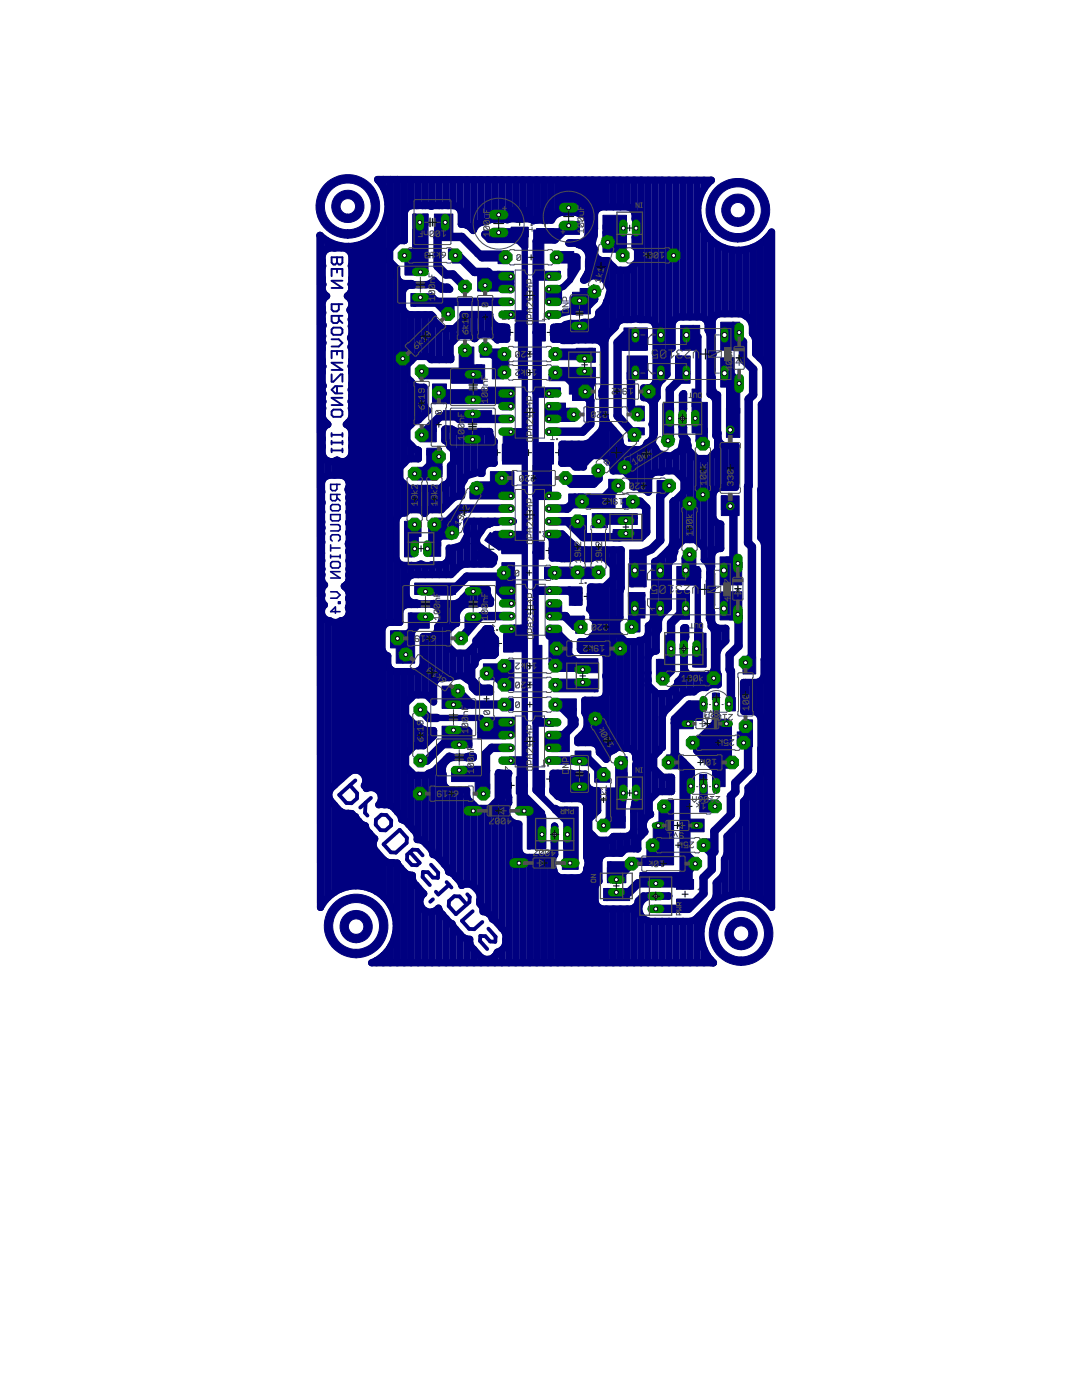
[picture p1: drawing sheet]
<svg xmlns="http://www.w3.org/2000/svg" width="216mm" height="279mm" viewBox="0 0 216 279" stroke-linecap="round" stroke-linejoin="round" font-family="sans-serif">
<g fill="none" stroke="#000" stroke-width=".2">
<path d="M103.1 44.4h1.2M103.7 43.8v1.2M108.2 44.6h1.2M108.8 44v1.2M101.2 66.3h1.2M101.8 65.7v1.2M109.2 66.3h1.2M109.8 65.7v1.2M98.6 90.3h1.2M99.3 89.7v1.2M104.9 90.3h1.2M105.5 89.7v1.2"/>
<path d="M110.8 90.3h1.2M111.4 89.7v1.2M96.6 109.6h2M97.6 108.6v2M108.9 109.9h1.2M109.5 109.3v1.2M116.5 119h1.3M117.2 118.4v1.2M98.9 128.4h1.2M99.5 127.8v1.2M101.4 156.7h1.2M102 156.1v1.2"/>
<path d="M109.1 155.5h1.2M109.7 154.9v1.2M136.1 178.5h1.2M136.7 177.8v1.2"/>
</g>
<g fill="none" stroke="#505050" stroke-width=".2">
<path d="M105.4 45.4l-.4 .4h1.2M106 44.8h.2v.2h-.2zM106.2 45.4v.8M106.7 43.1l-.4 .4h1.1M107.3 42.5h.1v.2h-.1zM107.4 43.1v.8M100.2 63.7h.8M101 63l-.4-.4v1.1M101.4 63.5h.2v.2h-.2zM108.2 63.7h.8M109 63l-.4-.4v1.1M109.4 63.5h.2v.2h-.2z"/>
<path d="M97.7 87.7h.8M98.5 87l-.4-.4v1.1M98.8 87.5h.2v.2h-.2zM106 94.1h.7M106.7 93.3l-.4-.4v1.2M107.1 93.9h.2v.2h-.2zM109.9 87.7h.7M110.6 87l-.3-.4v1.1M111 87.5h.2v.2h-.2zM94.4 108.4l-.6 .1 1 .6M95 108.8l-.4 .7M95.2 108.2l.1 .1-.1 .2-.1-.1z"/>
<path d="M107.7 106.1h.2v.2h-.2zM108.3 106.1h.8M108.7 106.1v1.2l-.4-.4M115.6 116.4h.8M116.4 115.7l-.4-.4v1.1M116.8 116.2h.1v.2h-.1zM97.9 125.8h.8M98.7 125.1l-.4-.4v1.1M99.1 125.6h.2v.2h-.2zM100.5 154.1h.8M101.3 153.4l-.4-.4v1.1M101.6 153.9h.2v.2h-.2z"/>
<path d="M108.1 152.9h.8M108.9 152.1l-.4-.4v1.2M109.3 152.7h.2v.2h-.2zM139.7 177.2l-.4 .4h1.2M140.3 176.6h.2v.2h-.2zM140.5 177.2v.7"/>
</g>
<g fill="#505050" stroke="#505050" stroke-width=".2">
<path d="M106.9 64.6h1.9v3.4h-1.9z"/>
<path d="M110.8 64.6h1.9v3.4h-1.9z"/>
<path d="M106.6 108.2h1.9v3.4h-1.9z"/>
<path d="M110.5 108.2h1.9v3.4h-1.9z"/>
<path d="M98.9 64.6h1.9v3.4h-1.9z"/>
<path d="M102.8 64.6h1.9v3.4h-1.9z"/>
<path d="M106.5 88.6h1.9v3.4h-1.9z"/>
<path d="M102.6 88.6h1.9v3.4h-1.9z"/>
<path d="M108.5 88.6h1.9v3.4h-1.9z"/>
<path d="M112.4 88.6h1.9v3.4h-1.9z"/>
<path d="M114.2 117.3h1.9v3.4h-1.9z"/>
<path d="M118.2 117.3h1.9v3.4h-1.9z"/>
<path d="M95.6 109.5l2.8 1.9-1 1.6-2.8-1.9z"/>
<path d="M97.8 106.3l2.8 1.9-1 1.6-2.8-2z"/>
<path d="M96.4 88.6h1.9v3.4h-1.9z"/>
<path d="M100.2 88.6h2v3.4h-2z"/>
<path d="M99.1 155h1.9v3.4h-1.9z"/>
<path d="M103 155h1.9v3.4h-1.9z"/>
<path d="M106.8 153.8h1.9v3.4h-1.9z"/>
<path d="M110.7 153.8h1.9v3.4h-1.9z"/>
<path d="M96.6 126.7h1.9v3.4h-1.9z"/>
<path d="M100.5 126.7h1.9v3.4h-1.9z"/>
<path d="M107.1 45.6h3.4v1.9h-3.4z"/>
<path d="M107.1 41.7h3.4v1.9h-3.4z"/>
<path d="M102 41.5h3.4v1.9h-3.4z"/>
<path d="M102 45.4h3.4v1.9h-3.4z"/>
<path d="M135 175.5h3.4v1.9h-3.4z"/>
<path d="M135 179.5h3.4v1.9h-3.4z"/>
</g>
<g fill="none" stroke="#000080" stroke-width=".38">
<path d="M66.2 51.4h2.1v1l-.3 .4h-.4l-.4-.4-.3 .4h-.4l-.3-.4zM66.2 55.1v-1.4h2.1v1.4M67.2 51.4v1M67.2 53.7v.7M68.3 56h-2.1l2.1 1.5h-2.1M66.2 65.7l.3-.3h1.5l.3 .3v.8l-.3 .3h-1.5l-.3-.3zM66.2 71.5v-1.4h2.1v1.4M66.2 74.7v1.5h.3l1.5-1.5h.3v1.5M66.2 67.7h1.4l.7 .7-.7 .8h-1.4M67.2 70.1v.7M67.2 77.1v1.4M67.6 60.7v1.1l-.4 .3h-.7l-.3-.3v-1.1h2.1"/>
<path d="M67.6 63v1.1l-.4 .4h-.7l-.3-.4v-1.1h2.1M67.6 63.8l.7 .7M68.3 72.4h-2.1l2.1 1.4h-2.1M68.3 77.1h-1.4l-.7 .7 .7 .7h1.4M68.3 79.4h-2.1l2.1 1.4h-2.1M66.2 86.4v.7M66.2 88v.7M66.2 89.5v.8M66.2 86.8h2.1M66.2 88.3h2.1M66.2 89.9h2.1M66.5 81.7h1.5l.3 .4v.7l-.3 .4h-1.5l-.3-.4v-.7z"/>
<path d="M68.3 86.4v.7M68.3 88v.7M68.3 89.5v.8"/>
</g>
<g fill="none" stroke="#000080" stroke-width=".32">
<path d="M67.2 96.7v.9l-.3 .3h-.6l-.3-.3v-.9h1.9M67.2 98.7v.9l-.3 .3h-.6l-.3-.3v-.9h1.9M67.2 99.3l.7 .6M66 102.7h1.9v1l-.4 .2h-1.2l-.3-.2zM66 108.7v1.3M66 110.7v.7M66 104.7h1.5l.4 .3v.7l-.4 .3h-1.5M66 109.4h1.9M66 111.1h1.9M66 118.1h1.2l.7 .6-.7 .7h-1.2M66.3 100.7h1.2l.4 .3v.6l-.4 .3h-1.2l-.3-.3v-.6zM66.3 108l-.3-.3v-.7l.3-.3h1.2l.4 .3v.7l-.4 .3"/>
<path d="M66.3 112.1h1.2l.4 .3v.6l-.4 .3h-1.2l-.3-.3v-.6zM67.9 110.7v.7M67.9 114.1h-1.9l1.9 1.3h-1.9M67.5 120.1h.4v.3h-.4zM67.9 122.1h-1.9l.9-1v1.3"/>
</g>
<g fill="#000080" stroke="#000080" stroke-width=".2">
<path d="M92.8 123.1h1.1v2.1h-1.1z"/>
<path d="M91.8 145.7h2.4v3.2h-2.4z"/>
<path d="M88.6 147.5h3.8v1.7h-3.8z"/>
<path d="M90.9 145.3h1.7v1.5h-1.7z"/>
<path d="M89.9 145.4h1.3v1.6h-1.3z"/>
<path d="M89.9 145.3h1.2v1.7h-1.2z"/>
<path d="M98.7 54.4h3.1v1.8h-3.1z"/>
<path d="M98.2 54.4h1.1v1h-1.1z"/>
<path d="M94.8 50.1h6.6v1h-6.6z"/>
<path d="M114 51.1h.6v2.8h-.6z"/>
<path d="M114 51.2h.5v3.7h-.5z"/>
<path d="M114.4 52.2h.5v2.3h-.5z"/>
<path d="M110.8 51.9h3.7v.6h-3.7z"/>
<path d="M107 54.1h4.7v1.1h-4.7z"/>
<path d="M111.3 54.1h.5v.9h-.5z"/>
<path d="M107.1 47.9h1.4v6.5h-1.4z"/>
<path d="M103.1 46.1h1.6v1.8h-1.6z"/>
<path d="M104.3 46.1h.8v3h-.8z"/>
<path d="M104.1 47.7h.5v.9h-.5z"/>
<path d="M109.2 46.3h2.2v1.1h-2.2z"/>
<path d="M112.5 44.2h3.1v2.6h-3.1z"/>
<path d="M95.2 153.7h1.4v3.5h-1.4z"/>
<path d="M97 153.7h.7v3.8h-.7z"/>
<path d="M108.9 120.2h3.2v3h-3.2z"/>
<path d="M100.1 114.8h2.7v2.8h-2.7z"/>
<path d="M101 114.1h1.8v1.2h-1.8z"/>
<path d="M113.6 52.4h.5v2.9h-.5z"/>
<path d="M102.4 125.2h2.1v3.1h-2.1z"/>
<path d="M103.2 152.2h1.1v3.1h-1.1z"/>
<path d="M109.3 143.7h1.1v1.2h-1.1z"/>
<path d="M107.1 143.4h3.3v1.5h-3.3z"/>
<path d="M106.7 117.1h3.3v1.5h-3.3z"/>
<path d="M107.1 77.8h3.3v1.5h-3.3z"/>
<path d="M101.9 62h3.3v1.5h-3.3z"/>
<path d="M101.7 151h3.3v1.5h-3.3z"/>
<path d="M100.1 112.3h2.6v2.1h-2.6z"/>
<path d="M99.8 106.7h4.9v2.7h-4.9z"/>
<path d="M99.1 106.7h.9v1.4h-.9z"/>
<path d="M100.1 108.6h4.5v1.8h-4.5z"/>
<path d="M99.5 109.1h.9v.6h-.9z"/>
<path d="M89.3 103.3h2.2v2.9h-2.2z"/>
<path d="M90.9 102.6h.6v1.2h-.6z"/>
<path d="M87.2 105.8h3.7v1.4h-3.7z"/>
<path d="M87.7 106.8h2.4v.7h-2.4z"/>
<path d="M85.5 104.7h1.3v4.3h-1.3z"/>
<path d="M86.6 105.3h1v1.9h-1z"/>
<path d="M101.8 86.7h2.9v5.3h-2.9z"/>
<path d="M100.4 85.9h2.7v5.3h-2.7z"/>
<path d="M107.8 88.8h1.9v3.8h-1.9z"/>
<path d="M107.1 88.7h1.4v1h-1.4z"/>
<path d="M107.6 88.7h2.3v.9h-2.3z"/>
<path d="M109.5 91.2h.9v1.4h-.9z"/>
<path d="M97.3 55.8h3.3v2.3h-3.3z"/>
<path d="M95.6 54.5h2v2.4h-2z"/>
<path d="M95.3 55h.6v3.1h-.6z"/>
<path d="M95.8 56.8h1.5v1.3h-1.5z"/>
<path d="M88.6 77.8h12.8v.9h-12.8z"/>
<path d="M89.6 60.1h1v2.8h-1z"/>
<path d="M89 60.1h.9v2.3h-.9z"/>
<path d="M113.6 118.3h1.3v2.5h-1.3z"/>
<path d="M114 117.4h1.9v1.1h-1.9z"/>
<path d="M113.7 117.2h2.3v.7h-2.3z"/>
<path d="M113.5 117.1h2.5v.9h-2.5z"/>
<path d="M110.9 113.2h9.2v1.1h-9.2z"/>
<path d="M115.4 103.8h1v2.8h-1z"/>
<path d="M122.3 105.7h6v1.3h-6z"/>
<path d="M125.8 103.1h1.4v1.6h-1.4z"/>
<path d="M119.8 103.9h1.4v1.4h-1.4z"/>
<path d="M118.2 104.4h1.9v.9h-1.9z"/>
<path d="M122.3 106.1h6v1.9h-6z"/>
<path d="M127.4 105.9h.8v1.8h-.8z"/>
<path d="M126 100.7h2.1v.7h-2.1z"/>
<path d="M122.1 102.5h5.1v1h-5.1z"/>
<path d="M119.8 102.5h2.7v1h-2.7z"/>
<path d="M119.2 102.5h1.1v.9h-1.1z"/>
<path d="M114 100.4h6.7v1h-6.7z"/>
<path d="M115.4 98.6h5.8v1h-5.8z"/>
<path d="M114.5 98.6h1.9v1.2h-1.9z"/>
<path d="M124.8 99.5h1.4v1.9h-1.4z"/>
<path d="M120.2 98.8h2.5v2.6h-2.5z"/>
<path d="M124.2 99.5h.7v1.9h-.7z"/>
<path d="M118.2 102.5h1.6v1.8h-1.6z"/>
<path d="M104.3 46.1h1v3.3h-1z"/>
<path d="M100.3 45.6h3v1.6h-3z"/>
<path d="M109.9 46h1.5v1.4h-1.5z"/>
<path d="M106.5 45.9h1.8v2.5h-1.8z"/>
<path d="M110 45.6h2v1.1h-2z"/>
<path d="M84.4 42.7h1v11.4h-1z"/>
<path d="M83.6 43.9h1.3v9.9h-1.3z"/>
<path d="M82.9 45.4h1.7v7.2h-1.7z"/>
<path d="M82.4 45.8h1.1v5.9h-1.1z"/>
<path d="M80.6 49.7h3.9v1.5h-3.9z"/>
<path d="M90.2 51.6h1.8v.9h-1.8z"/>
<path d="M80.8 50.6h2.4v4.2h-2.4z"/>
<path d="M80.8 52.2h3v2.7h-3z"/>
<path d="M82 58.6h1v2.5h-1z"/>
<path d="M82.5 59.5h4.9v1.6h-4.9z"/>
<path d="M103.7 157h1.3v4.7h-1.3z"/>
<path d="M104.6 159.8h1.5v1.6h-1.5z"/>
<path d="M103.2 157.4h1.3v4.2h-1.3z"/>
<path d="M108.1 156h.5v2.9h-.5z"/>
<path d="M112.6 161.1h1.3v2.9h-1.3z"/>
<path d="M107.4 167.5h1.5v1.7h-1.5z"/>
<path d="M112.5 167.7h1.5v1.6h-1.5z"/>
<path d="M94.4 82h3.7v1.4h-3.7z"/>
<path d="M88.5 82h6.2v1h-6.2z"/>
<path d="M88.5 78.8h5v1.8h-5z"/>
<path d="M86.6 78.4h2v2.2h-2z"/>
<path d="M93.8 78.9h7v1.7h-7z"/>
<path d="M100.3 70.4h1.2v4.1h-1.2z"/>
<path d="M97.3 69.6h3.7v1.3h-3.7z"/>
<path d="M97.3 77.3h5.4v1.4h-5.4z"/>
<path d="M95.1 72.8h1.6v2.7h-1.6z"/>
<path d="M92.8 72.8h3.4v1.5h-3.4z"/>
<path d="M92.4 70h1.5v3.6h-1.5z"/>
<path d="M91.6 70h1.3v4.6h-1.3z"/>
<path d="M84 73.4h8.3v1.3h-8.3z"/>
<path d="M90.1 75.4h6.2v1.1h-6.2z"/>
<path d="M98.2 70.9h2.3v4.7h-2.3z"/>
<path d="M93.3 70h.7v2.9h-.7z"/>
<path d="M95.8 70h2.2v1.3h-2.2z"/>
<path d="M93.8 69.3h.8v4h-.8z"/>
<path d="M86.3 76.6h2.8v2.1h-2.8z"/>
<path d="M86.3 78.1h.6v2.5h-.6z"/>
<path d="M83.2 93.3h4v2.5h-4z"/>
<path d="M87.2 91.2h1v3.5h-1z"/>
<path d="M87.6 92.4h.5v2.8h-.5z"/>
<path d="M87.7 93h.5v2.2h-.5z"/>
<path d="M86 92.5h1.4v1.8h-1.4z"/>
<path d="M85.2 89.8h2.2v3.6h-2.2z"/>
<path d="M83.8 85.5h3.3v2.7h-3.3z"/>
<path d="M86.2 84.6h.9v1.5h-.9z"/>
<path d="M85.2 89.5h2.6v1.3h-2.6z"/>
<path d="M87.6 89.5h.5v.7h-.5z"/>
<path d="M83.6 74.8h1.2v.8h-1.2z"/>
<path d="M84.6 75.4h6v.2h-6z"/>
<path d="M82.5 42.7h2.9v2.4h-2.9z"/>
<path d="M86.7 42.7h3.7v4.6h-3.7z"/>
<path d="M82.4 42.7h.6v8.1h-.6z"/>
<path d="M81.3 49.8h1.4v1h-1.4z"/>
<path d="M80.3 126.1h2.4v6.3h-2.4z"/>
<path d="M79.1 127.4h1.4v5h-1.4z"/>
<path d="M77.9 125.9h1.7v3.4h-1.7z"/>
<path d="M78.5 125.9h3.2v1.4h-3.2z"/>
<path d="M81.9 122.3h2v2.7h-2z"/>
<path d="M81.5 122.3h.7v3.2h-.7z"/>
<path d="M83.8 123.2h1.9v2.2h-1.9z"/>
<path d="M85.2 118.1h5v.7h-5z"/>
<path d="M82.7 116.4h8.2v2.2h-8.2z"/>
<path d="M83.2 104h.8v3.1h-.8z"/>
<path d="M80.7 104h1.4v7.1h-1.4z"/>
<path d="M82 109.2h.7v1.9h-.7z"/>
<path d="M85.7 108.2h2.2v2.8h-2.2z"/>
<path d="M87.2 107.1h.7v1.9h-.7z"/>
<path d="M87.8 107h2.4v.6h-2.4z"/>
<path d="M86.7 103.4h2.6v2.3h-2.6z"/>
<path d="M93.8 98.1h7.5v1.5h-7.5z"/>
<path d="M93.8 97h.9v2.3h-.9z"/>
<path d="M95.1 96.2h3.9v1.6h-3.9z"/>
<path d="M99.8 95.1h1.6v2.8h-1.6z"/>
<path d="M97.9 94.1h2.4v2.6h-2.4z"/>
<path d="M100.1 94.1h2.5v4.2h-2.5z"/>
<path d="M100.1 109.6h4.6v.9h-4.6z"/>
<path d="M109.5 126.1h1.3v6.6h-1.3z"/>
<path d="M110.6 129.1h1.4v2.9h-1.4z"/>
<path d="M100.4 133h1.5v3.9h-1.5z"/>
<path d="M99.9 133.9h.7v1.6h-.7z"/>
<path d="M97 135h2.5v.4h-2.5z"/>
<path d="M96.6 134.5h3.3v1.2h-3.3z"/>
<path d="M96.7 133.1h3.2v1.4h-3.2z"/>
<path d="M101.7 132.4h.6v4.8h-.6z"/>
<path d="M101.2 139.5h.8v2.3h-.8z"/>
<path d="M101.8 139.5h.5v2.3h-.5z"/>
<path d="M96.6 143.2h5.8v1.2h-5.8z"/>
<path d="M97.6 143.5h3.9v1.6h-3.9z"/>
<path d="M102.2 143.2h.5v3.9h-.5z"/>
<path d="M95.3 143.4h2.7v2.8h-2.7z"/>
<path d="M96.5 132.5h3.4v1.1h-3.4z"/>
<path d="M111.1 139.5h3.9v2.4h-3.9z"/>
<path d="M114 141.4h1v1.8h-1z"/>
<path d="M110.4 136.4h8.4v1.7h-8.4z"/>
<path d="M118.7 136.4h.6v1.5h-.6z"/>
<path d="M118.6 137.7h.7v.4h-.7z"/>
<path d="M111.1 135.5h8.2v1.2h-8.2z"/>
<path d="M111.3 132.1h8v1.9h-8z"/>
<path d="M117.2 133.2h2.1v1.1h-2.1z"/>
<path d="M114.5 131.5h4.8v1.1h-4.8z"/>
<path d="M112.2 130.6h1.8v2.3h-1.8z"/>
<path d="M112.5 127.9h1.6v3.3h-1.6z"/>
<path d="M111.1 128.4h3v.9h-3z"/>
<path d="M110.6 125.6h1.5v3.3h-1.5z"/>
<path d="M107.3 128.8h.8v15.4h-.8z"/>
<path d="M110 146.1h3.6v3.9h-3.6z"/>
<path d="M95.3 146.2h5.6v1.3h-5.6z"/>
<path d="M92.4 152.9h3.9v1h-3.9z"/>
<path d="M90.1 153.6h6.5v2.4h-6.5z"/>
<path d="M94.8 155.7h1.8v2.9h-1.8z"/>
<path d="M96.8 156.5h.9v1.9h-.9z"/>
<path d="M92.5 148.2h1.7v1h-1.7z"/>
<path d="M88.2 144.9h2.4v2.8h-2.4z"/>
<path d="M88.2 136.9h3.8v4.5h-3.8z"/>
<path d="M91.5 139.2h1.1v2h-1.1z"/>
<path d="M102.2 126.9h2.4v3.2h-2.4z"/>
<path d="M100.5 125.4h3.2v3h-3.2z"/>
<path d="M111.3 82.1h3.4v2h-3.4z"/>
<path d="M114.2 78.4h2.7v1.5h-2.7z"/>
<path d="M113.6 76.2h1.7v2.5h-1.7z"/>
<path d="M111.2 80.4h1.6v1.4h-1.6z"/>
<path d="M117.3 73.4h1.1v6.5h-1.1z"/>
<path d="M116.3 74.1h1.4v4.3h-1.4z"/>
<path d="M115.5 75.1h1.1v2.4h-1.1z"/>
<path d="M109.5 74.6h6.6v1.4h-6.6z"/>
<path d="M114.9 69.9h3v1.4h-3z"/>
<path d="M111.1 70.9h4.8v.9h-4.8z"/>
<path d="M111.1 69.6h4.2v1.1h-4.2z"/>
<path d="M108.9 57.6h2v2.4h-2z"/>
<path d="M107.1 54.4h4.1v1.5h-4.1z"/>
<path d="M113.3 51.9h.7v3.3h-.7z"/>
<path d="M113.3 53.6h1.1v2.1h-1.1z"/>
<path d="M114.7 51.2h1.1v2.6h-1.1z"/>
<path d="M111.3 50.2h3.2v1h-3.2z"/>
<path d="M111.6 44.9h.6v1h-.6z"/>
<path d="M106.9 77.4h4.9v1.1h-4.9z"/>
<path d="M100.3 91.2h4.2v1.4h-4.2z"/>
<path d="M107.5 88.3h2.9v1.3h-2.9z"/>
<path d="M113.5 98.6h1.4v1.9h-1.4z"/>
<path d="M107.8 92h2.2v6.5h-2.2z"/>
<path d="M107.3 66.6h.7v11.2h-.7z"/>
<path d="M103.4 67.2h1.2v8.3h-1.2z"/>
<path d="M99.4 51.6h2v1h-2z"/>
<path d="M99.1 54.1h3.3v1.2h-3.3z"/>
<path d="M98 54.3h1.9v.5h-1.9z"/>
<path d="M98 54.1h1.8v.9h-1.8z"/>
<path d="M111.2 128.4h2v2.4h-2z"/>
<path d="M110 127.3h1.7v3.3h-1.7z"/>
<path d="M115.5 123.3h.9v3.1h-.9z"/>
<path d="M114 123.3h1.9v.8h-1.9z"/>
<path d="M113.7 123.1h2.7v.7h-2.7z"/>
<path d="M113.9 123h2.5v.6h-2.5z"/>
<path d="M114.6 119.8h1.4v1h-1.4z"/>
<path d="M114.9 124.9h.7v1.5h-.7z"/>
<path d="M116.3 123h.3v3.3h-.3z"/>
<path d="M116.1 124.7h.5v1.7h-.5z"/>
<path d="M115.3 114.1h4.4v1.4h-4.4z"/>
<path d="M110.7 114.7h5.1v.8h-5.1z"/>
<path d="M108.6 113.2h1.8v2.3h-1.8z"/>
<path d="M116 102.9h1v3.4h-1z"/>
<path d="M115.4 102.9h.9v.5h-.9z"/>
<path d="M116.3 105.6h.6v1h-.6z"/>
<path d="M116.5 105.7h.5v1.1h-.5z"/>
<path d="M113.5 94.9h6.3v1.3h-6.3z"/>
<path d="M115.6 73.3h3.2v3.7h-3.2z"/>
<path d="M110.3 73.3h6.1v2.3h-6.1z"/>
<path d="M117.4 69.5h1.4v2.8h-1.4z"/>
<path d="M115 69.5h3.3v1h-3.3z"/>
<path d="M125.1 71h4.1v4.7h-4.1z"/>
<path d="M124.2 66.6h4.7v3.3h-4.7z"/>
<path d="M123.6 68h1.3v1.9h-1.3z"/>
<path d="M135.8 71h1.9v5.5h-1.9z"/>
<path d="M135.8 67.1h3.4v2.8h-3.4z"/>
<path d="M135.8 64.9h2.5v3h-2.5z"/>
<path d="M138.2 64.9h1.4v2.8h-1.4z"/>
<path d="M135.3 71h.8v4.5h-.8z"/>
<path d="M134.8 71h.9v4.6h-.9z"/>
<path d="M118.4 93.4h1v2.7h-1z"/>
<path d="M125.4 85.4h2v2.7h-2z"/>
<path d="M127 85.4h1.6v1.4h-1.6z"/>
<path d="M127.2 81.1h1.4v2.9h-1.4z"/>
<path d="M126.7 81.1h1.4v.6h-1.4z"/>
<path d="M120.3 44.9h4.7v5.4h-4.7z"/>
<path d="M120.3 43h4.7v2.8h-4.7z"/>
<path d="M113.7 59.2h1.6v2.7h-1.6z"/>
<path d="M115.8 57.6h2.4v2.3h-2.4z"/>
<path d="M114.2 58.3h1.9v1.6h-1.9z"/>
<path d="M115.8 59h2v3.7h-2z"/>
<path d="M124.5 65.4h4.7v4.5h-4.7z"/>
<path d="M116 152.3h2.6v.5h-2.6z"/>
<path d="M114.7 149.9h3.2v1.4h-3.2z"/>
<path d="M105.3 163.1h3.6v6.3h-3.6z"/>
<path d="M105.2 161.6h2.1v1.6h-2.1z"/>
<path d="M105.2 161.7h.7v7.7h-.7z"/>
<path d="M113.9 161.1h1.5v10.9h-1.5z"/>
<path d="M111.2 161.1h2v1.2h-2z"/>
<path d="M112.2 172.7h3.2v.8h-3.2z"/>
<path d="M118.7 153.2h2.2v2.9h-2.2z"/>
<path d="M120.9 154.5h.8v1.6h-.8z"/>
<path d="M126 114.6h2.7v2h-2.7z"/>
<path d="M125.9 118.6h2.8v4.1h-2.8z"/>
<path d="M125.9 116.5h2.8v.6h-2.8z"/>
<path d="M125.9 111.7h.8v4.8h-.8z"/>
<path d="M125.6 111.4h.6v5.3h-.6z"/>
<path d="M125.6 114.3h.8v2.8h-.8z"/>
<path d="M125.6 118.6h.4v6h-.4z"/>
<path d="M125.6 121.9h2.1v4.2h-2.1z"/>
<path d="M127.6 119.9h1.1v3.4h-1.1z"/>
<path d="M126.7 119.3h1v6.7h-1z"/>
<path d="M128.4 110.4h.5v6.7h-.5z"/>
<path d="M127 110.9h1.6v3.9h-1.6z"/>
<path d="M125.6 109.7h2.3v1.8h-2.3z"/>
<path d="M121.7 157.5h1.9v4.7h-1.9z"/>
<path d="M120.9 157.5h1.8v6h-1.8z"/>
<path d="M120.9 157.2h2.8v.6h-2.8z"/>
<path d="M124.2 151.7h.9v3.1h-.9z"/>
<path d="M122 160.3h2.8v3.7h-2.8z"/>
<path d="M121.6 163h3.2v2.2h-3.2z"/>
<path d="M123.5 151h1.6v.8h-1.6z"/>
<path d="M123 152.9h1v6.1h-1z"/>
<path d="M122.9 152.2h.6v6.2h-.6z"/>
<path d="M124.5 154.2h.6v2.9h-.6z"/>
<path d="M132.5 81.3h1.9v5.1h-1.9z"/>
<path d="M135 117.9h2.6v4.8h-2.6z"/>
<path d="M135.3 122.3h2.3v1.3h-2.3z"/>
<path d="M137.1 113.9h2.1v2.8h-2.1z"/>
<path d="M125.4 118.3h3.3v.7h-3.3z"/>
<path d="M138.2 129.4h2.7v3.7h-2.7z"/>
<path d="M139.6 85.3h1.4v2.9h-1.4z"/>
<path d="M140.3 85.5h.8v3.1h-.8z"/>
<path d="M133.4 85.5h1v2.8h-1z"/>
<path d="M132.5 80.6h1v1.5h-1z"/>
<path d="M132.2 80.6h.9v6.9h-.9z"/>
<path d="M121.5 95.7h1.7v2.2h-1.7z"/>
<path d="M131.1 95.9h1.7v2.9h-1.7z"/>
<path d="M125.4 118.3h.9v6.8h-.9z"/>
<path d="M136.7 110.9h2v3.5h-2z"/>
<path d="M137.8 110.1h.5v4h-.5z"/>
<path d="M138.1 110h.8v3.9h-.8z"/>
<path d="M135 113.1h4.5v3.6h-4.5z"/>
<path d="M131.4 131.6h1.7v3.8h-1.7z"/>
<path d="M131 131.6h1v3.9h-1z"/>
<path d="M132.6 126.8h1v5.3h-1z"/>
<path d="M144.9 72.2h1.4v4.8h-1.4z"/>
<path d="M145.2 71.9h1.1v1.4h-1.1z"/>
<path d="M145.7 71.4h.8v4.8h-.8z"/>
<path d="M143.9 99h1v2.7h-1z"/>
<path d="M144.9 81.4h2.7v5.9h-2.7z"/>
<path d="M146.1 76.5h1v5.5h-1z"/>
<path d="M146.3 64.6h1.3v5.3h-1.3z"/>
<path d="M144.8 111.1h2.6v1.6h-2.6z"/>
<path d="M145.2 111.7h2v5h-2z"/>
<path d="M145.1 120.7h2.4v1.6h-2.4z"/>
<path d="M145.6 121.8h2.1v1.9h-2.1z"/>
<path d="M143.9 99h3.6v3.9h-3.6z"/>
<path d="M146 118.1h2v4.9h-2z"/>
<path d="M146.9 112.2h1.1v4.5h-1.1z"/>
<path d="M142.8 150.9h2.8v2.4h-2.8z"/>
<path d="M141.6 146.5h1.7v5.8h-1.7z"/>
<path d="M142.9 150.1h1v1.3h-1z"/>
<path d="M141.1 146.6h.8v4.8h-.8z"/>
<path d="M139.7 147.3h1.8v3.7h-1.8z"/>
<path d="M140.9 146.8h.6v1h-.6z"/>
<path d="M141.6 145.6h1.1v1.5h-1.1z"/>
<path d="M143.3 143.5h2v.7h-2z"/>
<path d="M137.8 140.9h.5v3.3h-.5z"/>
<path d="M137.3 141.1h3.1v.8h-3.1z"/>
<path d="M136.8 141.5h1.3v2.8h-1.3z"/>
<path d="M136.1 142.1h1.4v1.4h-1.4z"/>
<path d="M135.7 143h1.2v1h-1.2z"/>
<path d="M135.3 144.4h3v1h-3z"/>
<path d="M148.3 131.1h2.5v3.4h-2.5z"/>
<path d="M135.7 152.5h1.9v22.4h-1.9z"/>
<path d="M132.2 159.7h2.2v12.9h-2.2z"/>
<path d="M131.5 160.5h1.8v4.7h-1.8z"/>
<path d="M130.3 165.1h1.4v3.3h-1.4z"/>
<path d="M131.6 168.2h1.4v2h-1.4z"/>
<path d="M129.1 168.4h2.9v3.3h-2.9z"/>
<path d="M127.7 174.6h7.5v1.4h-7.5z"/>
<path d="M127.7 174.1h8v.9h-8z"/>
<path d="M123.9 173.8h1v2.4h-1z"/>
<path d="M121.7 172.9h2.7v2.6h-2.7z"/>
<path d="M123.6 172.9h1.3v.9h-1.3z"/>
<path d="M121.7 172h3.2v1.1h-3.2z"/>
<path d="M121.2 172h.8v3.7h-.8z"/>
<path d="M121.2 173.1h.9v3.1h-.9z"/>
<path d="M120.4 177.3h.9v2.4h-.9z"/>
<path d="M120.9 177.8h4.7v1.9h-4.7z"/>
<path d="M121.1 177.3h1.2v1.2h-1.2z"/>
<path d="M140.1 167.4h2.7v1.4h-2.7z"/>
<path d="M137.2 163.5h3.3v2.5h-3.3z"/>
<path d="M139.6 160.2h2.8v1.9h-2.8z"/>
<path d="M140.6 159.8h1.8v1h-1.8z"/>
<path d="M139.6 154.6h1.4v2.1h-1.4z"/>
<path d="M133 152.3h3.2v1.1h-3.2z"/>
<path d="M133 150.6h1.4v1.1h-1.4z"/>
<path d="M142.4 138.3h1.2v1.4h-1.2z"/>
<path d="M142.2 138.3h.7v1.3h-.7z"/>
<path d="M146 139.2h.7v2.7h-.7z"/>
<path d="M148.9 143.7h1.3v5.3h-1.3z"/>
<path d="M143.4 144.7h1.8v5.6h-1.8z"/>
<path d="M147.1 146.1h1v2.5h-1z"/>
<path d="M143.6 151.9h1.1v5.1h-1.1z"/>
<path d="M144.4 144.2h1.6v7.1h-1.6z"/>
<path d="M113.3 141.8h.7v3h-.7z"/>
<path d="M146.2 75.4h1.4v7.1h-1.4z"/>
<path d="M143.7 118.1h4.3v5.6h-4.3z"/>
<path d="M143.7 111.1h1.9v5.6h-1.9z"/>
<path d="M138.6 126.4h2.3v6.7h-2.3z"/>
<path d="M143.8 71.4h2.7v5.9h-2.7z"/>
<path d="M143.8 64.3h2.7v5.6h-2.7z"/>
<path d="M146.1 64.3h1.5v.8h-1.5z"/>
<path d="M138.1 80.3h3v6.1h-3z"/>
<path d="M138.1 77.6h1.1v3.6h-1.1z"/>
<path d="M138.2 147h1.9v1.2h-1.9z"/>
<path d="M138.1 141.1h2.2v2.7h-2.2z"/>
<path d="M102.2 139.5h.2v2.3h-.2z"/>
<path d="M101.2 136.7h.8v.5h-.8z"/>
<path d="M101 131.7h1.6v6.1h-1.6z"/>
<path d="M89.6 49.7h1.3v.9h-1.3z"/>
<path d="M89.5 49.7h.2v2h-.2z"/>
<path d="M89.7 51.5h.5v.2h-.5z"/>
<path d="M106.9 64.6h1.9v3.4h-1.9z"/>
<path d="M110.8 64.6h1.9v3.4h-1.9z"/>
<path d="M106.6 108.2h1.9v3.4h-1.9z"/>
<path d="M110.5 108.2h1.9v3.4h-1.9z"/>
<path d="M98.9 64.6h1.9v3.4h-1.9z"/>
<path d="M102.8 64.6h1.9v3.4h-1.9z"/>
<path d="M106.5 88.6h1.9v3.4h-1.9z"/>
<path d="M102.6 88.6h1.9v3.4h-1.9z"/>
<path d="M108.5 88.6h1.9v3.4h-1.9z"/>
<path d="M112.4 88.6h1.9v3.4h-1.9z"/>
<path d="M114.2 117.3h1.9v3.4h-1.9z"/>
<path d="M118.2 117.3h1.9v3.4h-1.9z"/>
<path d="M95.6 109.5l2.8 1.9-1 1.6-2.8-1.9z"/>
<path d="M97.8 106.3l2.8 1.9-1 1.6-2.8-2z"/>
<path d="M96.4 88.6h1.9v3.4h-1.9z"/>
<path d="M100.2 88.6h2v3.4h-2z"/>
<path d="M99.1 155h1.9v3.4h-1.9z"/>
<path d="M103 155h1.9v3.4h-1.9z"/>
<path d="M106.8 153.8h1.9v3.4h-1.9z"/>
<path d="M110.7 153.8h1.9v3.4h-1.9z"/>
<path d="M96.6 126.7h1.9v3.4h-1.9z"/>
<path d="M100.5 126.7h1.9v3.4h-1.9z"/>
<path d="M107.1 45.6h3.4v1.9h-3.4z"/>
<path d="M107.1 41.7h3.4v1.9h-3.4z"/>
<path d="M102 41.5h3.4v1.9h-3.4z"/>
<path d="M102 45.4h3.4v1.9h-3.4z"/>
<path d="M135 175.5h3.4v1.9h-3.4z"/>
<path d="M135 179.5h3.4v1.9h-3.4z"/>
</g>
<g fill="#000080" stroke="#000080" stroke-width=".2">
<path d="M143.3 181.9a6.3 6.3 0 0 1 10.4 1.9 6.3 6.3 0 0 1-5.8 8.9v-1.7a4.7 4.7 0 0 1-4.2-6.7 4.7 4.7 0 0 1 7.9-.9 4.7 4.7 0 0 1-2.6 7.5l-1.1 .1v1.7a6.3 6.3 0 0 1-5.9-3.9 6.3 6.3 0 0 1 1.3-6.9z" fill-rule="evenodd"/>
<path d="M66.5 180.4a6.3 6.3 0 0 1 10.4 1.9 6.3 6.3 0 0 1-5.8 8.9v-1.7a4.7 4.7 0 0 1-4.2-6.8 4.7 4.7 0 0 1 7.9-.8 4.7 4.7 0 0 1-2.6 7.4l-1.1 .2v1.7a6.4 6.4 0 0 1-5.9-3.9 6.4 6.4 0 0 1 1.3-6.9z" fill-rule="evenodd"/>
<path d="M64.9 36.8a6.3 6.3 0 0 1 10.4 1.9 6.3 6.3 0 0 1-5.9 8.8v-1.6a4.7 4.7 0 0 1-4.2-6.8 4.7 4.7 0 0 1 8-.6 4.7 4.7 0 0 1-3.2 7.3l-.6 .1v1.6a6.4 6.4 0 0 1-5.8-3.8 6.4 6.4 0 0 1 1.3-6.9z" fill-rule="evenodd"/>
<path d="M142.7 37.5a6.3 6.3 0 0 1 10.4 2 6.3 6.3 0 0 1-5.9 8.8v-1.7a4.7 4.7 0 0 1-4.2-6.8 4.7 4.7 0 0 1 8-.5 4.7 4.7 0 0 1-3.2 7.3h-.6v1.7a6.4 6.4 0 0 1-5.8-3.9 6.4 6.4 0 0 1 1.3-6.9z" fill-rule="evenodd"/>
<path d="M145.7 183.9a3.2 3.2 0 0 1 5.2 1.3 3.2 3.2 0 0 1-3 4.3v-1.6a1.54 1.54 0 0 1-1.5-2.2 1.54 1.54 0 0 1 2.6-.4 1.54 1.54 0 0 1-.8 2.5l-.3 .1v1.6a3.2 3.2 0 0 1-3-2 3.2 3.2 0 0 1 .8-3.6z" fill-rule="evenodd"/>
<path d="M68.9 182.5a3.2 3.2 0 0 1 5.2 1.3 3.2 3.2 0 0 1-3 4.4v-1.7a1.54 1.54 0 0 1-1.5-2.2 1.54 1.54 0 0 1 2.6-.4 1.54 1.54 0 0 1-.8 2.5l-.3 .1v1.7a3.2 3.2 0 0 1-3-2.1 3.2 3.2 0 0 1 .8-3.6z" fill-rule="evenodd"/>
<path d="M67.2 38.8a3.2 3.2 0 0 1 5.2 1.2 3.2 3.2 0 0 1-3 4.4v-1.7a1.55 1.55 0 0 1-1.3-2.2 1.55 1.55 0 0 1 2.6-.2 1.55 1.55 0 0 1-1 2.4h-.3v1.7a3.2 3.2 0 0 1-3-2 3.2 3.2 0 0 1 .8-3.6z" fill-rule="evenodd"/>
<path d="M145.1 39.6a3.2 3.2 0 0 1 5.1 1.2 3.2 3.2 0 0 1-3 4.4v-1.7a1.55 1.55 0 0 1-1.3-2.3 1.55 1.55 0 0 1 2.6-.2 1.55 1.55 0 0 1-1 2.5h-.3v1.7a3.2 3.2 0 0 1-3-2.1 3.2 3.2 0 0 1 .9-3.5z" fill-rule="evenodd"/>
</g>
<g fill="none" stroke="#000080" stroke-width=".76">
<path d="M70.9 155.7l-3.2 2.9 1.4 1.7h1l1.1-1 .1-1-1.5-1.6M74 159.2l-2.1 2M73 160.2l-.2 2 .5 .6M75 163.6l1.1-1 1 .1 1 1-.1 1.1-1.1 .9h-1l-.9-1.1zM76.5 168.5l3.3-2.9 1.4 1.6-.1 1-2.1 2-1-.1zM81.8 170.1l1.9 2.1-.5 .5-1-.1-1-1 .1-1.1 1-.9h1.1l.9 1.1M86 172.6l1.4 1.6v1l-1-.1-1-1-1-.1-.1 1 1.5 1.6M86.4 179.5l-.5 .5M89.1 176l1 1.1M89.6 176.6l-2.1 1.9-.5-.5M93.2 178.5l.5 .5v1l-2.7 2.4-1.5-1.6 .1-1 1.1-.9h1l1.4 1.6M94.3 181.9l-2.1 1.9 1.4 1.6h1l1.6-1.4"/>
<path d="M97.5 185.3l1.4 1.6-.1 1.1-1-.1-.9-1.1h-1.1v1l1.4 1.6"/>
</g>
<g fill="none" stroke="#000080" stroke-width="1.3">
<path d="M103.2 47.8l1.5 1.5v109.5l3.4 3.4v1.3M107.6 47.5l-.7 .6v109.7l3.8 3.8h.2M115.1 53.6l-1.4 2.3-1.2 1.3-1.1 .5h-1.9M106.9 78.4l.1 .1M106.9 66.3h.9M109.5 60.2h1.8M114.2 62l-2.9 .8M138.2 66.8h.8l.4 .4v15.1l.2 .3M104.6 86.1l.1 .2M106.9 99h.6M84.9 118h5.3M104.7 106.6h-5.9l-.1 1.4"/>
<path d="M106.9 117.8l.1 .1h2.7M107.6 109.9l-.4 .4h-.3M139.1 113.8l.2 .2-.1 10.6 .2 .1M104.7 127l-.1 .1h-.8M87.2 143.3h8.7l2.2 2.1M101.9 144.2v2.5l-.1-.1v-1M104 156.7h.7M104.6 151.8l.1 .1M107 144.2l-.1 .1"/>
</g>
<g fill="none" stroke="#000080" stroke-width="1.7">
<path d="M80.7 51v.2h1M81.7 51.2l2.2 3.1M83.8 44.4v5.2l-2.1 1.6M83.9 59.4h2.2l3.3 3.3M87.3 47.3h4.8l4.1 4.1h4.7M87.3 47.3v5.8l1.7 1.7h1.4l2.4 2.4M88.8 44.4v1.4l-1.5 1.5M90.9 51l.6 .1 3.2 3.2h2.6l2.3 2.3h2.2M96.8 46.8h2.3l.4-.4v1.1l-.1 .2h-1.7zM98.2 55.1h-.6l-.8 1.8M99.5 46.4h.1M101.8 56.6l.1 1.1"/>
<path d="M101.9 55.2l-.1 1.4M103.7 46.3h-.5v1.5M107.6 47.5l.4 .3M108.8 46.6l-.8 1v.2M109.9 57.7h1.4v2.5M111.1 51.4h3.9M113.9 45.8l-.4-.4v-.4l-2.8 2.8h-2.7M115.6 60l.5 .5-.1 .4M118.6 58.2v1.5l-1.2 1.2h-1.4M121.1 46.4v1.8l.2 .1M121.1 46.4l3.1 4.6M124.4 45.5l-.9 .9h-2.4"/>
<path d="M84.1 74.1l.7 .6h9.6M87 60.2h14.9M87.6 78.4l2 .4h10.4l1.3 1.3h.6M92.8 78.8v.2l1.6 .8M92.8 69.9l-.2 .1v4.7M96.9 69.6l2 1.6h.9M99.8 71.2v2l.8 1.1M100.6 70.7v-.4l-.8 .9M100.8 62.8h1.2M101.9 78.5v2.6M103.7 62.9v3.4M109.5 62.8h1.8"/>
<path d="M110.8 74.3h1.4l5.6 5.6v4.7l-1.5 1.5h-6.8M110.8 70.7h4.8l1 .8M115.3 77.4v.4l1.5 .3M116 60.9l-.6 1.1h-1.2M116.6 74.1l-1.8 1.8v1M126.8 66.8h-2l-1.6 1.6v14.6l2.8 3.1h1.4l-.8 .7M126.8 74.5h-.9v6.9l1.3 1.3M136.9 74.5l-3.3 3.3v5.7l-.3 .3v4.1M136.9 66.8h1.3M144.6 66.8h2.4l.5-.5v1.2l.8 .7v3.5l2 2v5.1l-.9 .9v17.2l-.1 .1v11.4l.7 .7v21.9l-1.2 1.2M147.5 76.5l-2-2h-.9v.2l1.1 1.2v9.9M82.7 94.5h4"/>
<path d="M87.6 91.1l-2.7 2.7v.7M91.1 83.1l.5 .5h10.3M94.3 82.6v.8l.3 .2M94.3 83.1h-6.5l-3.7 3.7M95.1 97.4l.6 .7h5.6l.6 .6v.3M100.1 95.4l-1.6 2.7M101.9 86.1l2.2 2.5v1.2l-.5 .5h-2.4M109.5 90.3h-2.1v6.8l2.1 1.9h-2M109.5 81.1v2.5M109.5 82.2h4.2l.8 .5M119.4 93.9v1.6l-1 1h-4.4l-1.2-1.1M120.4 99.5l.1 .6h-5.9l-1.4 1.4h-3.7"/>
<path d="M123.4 96.9l-2.3 2.6h-.7M123.6 96.8h-.5l-2.7 2.7M133.5 96.9v.4l-1.8 1.8v8.7l-1.7 1.8-2.1 .9-1.2 1.2v2.1M138.7 83.5l.9-.9v5.3l.7 .7M82.7 104.7v4.8M86.7 104.7l1.6 1.6h1.9M88.5 105.5v.8l-3.2 3.2M99.8 115.1v2.9l1.2 1.3h.9M99.8 115.1h-6.6l-3 2.9M100.5 114.3l-.7 .8M101.9 119.3l.1 1.1M101.9 101.5h-10l-3.8 3.7v1.4"/>
<path d="M102 117.9l-.1 1.4M109.5 104h5.8M109.7 117.9h3.8l1.7 1.1M113.1 101.4v.1M115.3 114.2l.1 .1M119.4 114.2l-.1 .1h-8.6M124.9 103.9h-5.3l-.2 .1M126.3 100.1h1.4l1.2 1.3v4.8l-.8 .9h-2.6l-.6-.7h-.5l-.8 .8h-7.2l-3.2-3.2M137.6 110.6l-.8 .8v2.4h2.3M145.7 101l.6 .7v10.2l-1.9 1.9M145.8 112.4h1.4M79.3 127.4l.1 .1h1.4"/>
<path d="M84.9 123.1l-4.1 4.1v3.3l.2 .1M91.4 137.9l2.7 2.7h6.5l-.1 .1M94.4 123.1l.7 .7M95.1 123.8l-3.1 3.6M97.1 134.4h1.3l2.2 2.3M100.6 132.9l-1.7 1.7h-.3M102 125.5h2.1l-2.6 2.9M102 123h-6.1l-.8 .8M102.7 125.5l1.1 1.1v.5M109.7 120.4v2.6h3.1l1.9 2 1.2 .1M109.7 125.5v1.4M109.7 126.6h1.7l1.7 1.7v2.2"/>
<path d="M111.1 129.4l2 1.1M113.1 130.5l-2.3 2.4M113.1 130.5l3.2 3.1M116.3 136.2l-.5 .5h-5M126.7 121.4v2.1l-.7 1.6M136.8 121.4l-2.9 3v9.4l-1.7 1.7M139.4 124.7v3.8l.2 .3-.6 .6M144.4 121.4l1.2 1.2h1.6l.2 .5v5.8l-1.8 1.8v2.9l.2 .3v6.2l-.3 .4M83.9 141.6l1.6 1.7h1.7M90.5 145.7l2.8 .1-1.7 1.7M91.6 147.5l-.4-.4h-1.3l-4.7 4.7h-1.3M91.6 147.5v1.1"/>
<path d="M91.6 153.7l4.9 .1M93.9 140.5h-.3l-.2 .1h-2.9h1.9M96.5 153.8v4.6M97.1 144.5l1 .9h3.8l-.1 .2M101.9 149.2h-3.8l-1.1 1.2v3.4h-.5M107.7 155.5v2.6M109.5 151.8h5.1l1 .1 .7-.7h.7l3.4 3.4M110.8 140.6h.8l3 3.1v.8l-2.1 2.2h-3v2.5M123.9 152.2v2.4l.5 3.7-.4 2.9-3.6 3.5M133.4 152.2l.1 .1 2.8-.1M134.7 144.3h2.5l.1 .1M134.7 150.5l3.1 3.2v3.2"/>
<path d="M137.8 154.5h-.6l-.3-.3v16.4l1.8 1.8-3.9 3.9h-7.5l-1.8 1.8h-2.5M139.1 148.1v1.7l3.8 3.8v3.3M140.4 140.5l-.1 .1h-2.7l-2.9 2.9v7.3l.1 .1M140.4 156.9v4h2.3M142.8 144.4l-4.1 4.1-.5-.3M143 144.7v4.4l3.1 3.1M144.9 144.4l-.2 .3h-2.2M148.8 144.9l-.4 .4v2.9l.9 .9v4.6l-2.6 2.5v1.8l-.9 .9v3.7l-3.3 3.3v4l-.5 .6v3l-1.6 1.7v3.1l-3.1 3.1h-6.4M104.6 161.8h2.4l1.1 1.2v3.5M110.8 161.4l2.4 2.5v7.8l.5 .5M130.2 168.7l2.2 2.1h.6M131.4 164.7l.6 .7v2.9l1-1"/>
<path d="M132.5 160.9l.5 .5v9.7l-.9 .9h-5.7l-3.4 3.5M136.9 164l.8 .7h1.3M137.4 173.7v2.1l-.7 .7M140.4 168.7l1.8 1.6M136.7 180.4l-1 1"/>
</g>
<path d="M106.9 55.2h2.6M102 62.8l2.7 .1" fill="none" stroke="#000080" stroke-width=".42"/>
<path d="M115 51.4l.1 .1v2.1M107 78.5h2.5M101.9 151.8h2.7M106.9 157.4h.6l.2 .7M107 144.2h2.5" fill="none" stroke="#000080" stroke-width="1"/>
<g fill="none" stroke="#000080" stroke-width="1.4">
<path d="M75.5 36l1 1.4M75.5 36h.1M75.5 36l-.2-.2 66.7 .2-.9 .8M76.5 37.4l.7 1.7M76.5 37.4h.1M76.5 35.8v1.6M77.2 39.1l.2 1.7M77.2 39.1h.1M77.9 35.8v13.8M79.3 35.8v12.4M80.7 35.8v12.2h-1.2l-1.7 1.7v2.5l1.4 1.4v1.6l.2 .7 .5 .4 .6 .3h1.6M82.1 35.8v5.2"/>
<path d="M83.5 35.8v5.2M84.9 35.8v5.2M86.2 35.8v5.3M87.6 35.8v5.2M89 35.8v5.2M90.4 35.9v5.1M91.8 35.9v5.9M93.2 35.9v9.1M94.6 35.9v9.8M96 35.9v8.5M97.4 35.9v8.1M98.7 35.9v7.9"/>
<path d="M100.1 35.9v7.9M101.5 35.9v7.9M102.9 35.9v7.8M104.3 35.9v7.8M105.7 35.9v7.8M107.1 35.9v8M108.5 35.9v8M109.9 35.9v8M111.3 35.9v6.8M112.6 35.9v6.5M114 35.9v6.5M115.4 35.9v6.6"/>
<path d="M116.8 35.9v7.2M118.2 35.9v12.4M119.6 35.9v5.5M121 35.9v5.4M122.4 35.9v5.4M123.8 35.9v5.4M125.2 35.9v5.4M126.6 35.9v6.4M128 35.9v27.9M129.3 35.9v27.9M130.7 35.9v28.8M132.1 35.9v39.8"/>
<path d="M133.5 35.9v34.1M134.9 35.9v27.6M136.3 35.9v27.4M137.7 36v27.3M139.1 36v27.3M139.5 39.8h.1M139.5 39.8l-.3 1.7M140.1 38.2h.1M140.1 38.2l-.6 1.6M140.5 36v1.7M141.1 36.8h.1M141.1 36.8l-1 1.4"/>
<path d="M141.9 36v.1M63.9 47l.1 134M63.9 47h.1M63.9 47l1.4 1.1M64 47.1v133.9M64.3 52v.1M65.3 48.1h.1M65.3 48.1l1.5 .7M65.4 48.1v1.6M66.8 48.8v.7M66.8 48.8h.1M66.8 48.8l1.7 .4h1.8l1.7-.4"/>
<path d="M68.2 49.1v.4M69.6 49.2v.7M69.6 58.9v.4M71 49v104.7M72 48.8h.1M72.3 48.6v105.7M73.6 48.1l-1.6 .7M73.6 48.1h.1M73.7 47.9v109.3M74.9 47h.1M74.9 47l-1.3 1.1M75.1 46.8v110.7"/>
<path d="M76.1 45.7l-1.2 1.3M76.1 45.7h.1M76.5 44.8v80.1M76.9 44.2l-.8 1.5M76.9 44.2h.1M77.3 42.5l-.4 1.7M77.3 42.5h.1M77.4 40.8l-.1 1.7M77.4 40.8h.1M77.9 52.3v71.9M79.3 55.5v47.6M80.7 42.4l.2-.6a2.24 2.24 0 0 1 2.3-.8h2.5l.3 .2 .3-.2h3a2.35 2.35 0 0 1 2.5 .8l.2 .6v2.4h.6l1 .3 .8 .9a2.38 2.38 0 0 1 2.5-1.7l1.3-.5h2.6l.4 .1 .5-.2h4"/>
<path d="M80.7 56.6v.9M82.1 56.6l.4 .2h1.4a2.87 2.87 0 0 0 2.7-.8l.9 .9 1 .4h.8l.4 .4h-1.6l-.6-.5-.9-.4h-4.1a2.26 2.26 0 0 0-1.9 .8l-.3 .7v3.2l.3 .6 .4 .4 .6 .3h4.4l.5 .4v.6l1.7 1.8h2.4l1.8-1.7v-1.1h5.3a2.58 2.58 0 0 0 3.4 2.5v2.4h-1.7l-.1 .2-1.2-1.2h-2.5l-.8 .9-.8-.6h-2.5l-1.7 1.7 .2 3.1h-4l-.6-.7h-2.5l-1.7 1.8v2.4l1.5 1.7 .6 .3h1.3v3.6l.3 .6 .4 .5M82.1 56.6v.3M83.5 56.8h.1M84.9 56.8h.1M86.2 56.3v.5M87.6 56.9v.4M89 57.3v.4M99.5 46.4l-.6 1.4h4.3M114 48.5h.1M115.4 48.8h.1M115.4 42.5l-.6-.1h-2.6a2.59 2.59 0 0 0-2.1 1.5h-3.4l-.3 .2-.7-.4"/>
<path d="M115.4 42.5a1.72 1.72 0 0 1 1.9 1.4v3.2l-.2 .6-.5 .5-.6 .3h-2.5h1.3l.6 .3M115.4 48.5v.3M115.5 48.8a2.54 2.54 0 0 1 1.9 3.2v2.1l-.2 .6M115.5 48.8v.1M116.8 47.9v1.7M116.8 55.3v.5M117.2 54.7l-.8 1.2 1.8-.9M117.2 54.7h.1M118.2 55l2.4 .6 1.2 2.1-.6 2.4-.5 1.1-1.2 1.2a1.67 1.67 0 0 1-1.4 1.9h-1.7l-.7 .3a5.3 5.3 0 0 0-3.9 .7h-1.3v2.4h1.5l.3 .3 6.8-.2 .6 .3 .5 .5 .3 .6v8.1a1.85 1.85 0 0 0-.2 2.1v5.7l-.4 .9-2.2 2.3-.9 .3h-4.7v3.9h1.9M118.2 49v6M118.9 42l.5-.4 .6-.3h5.3a1.84 1.84 0 0 1 1.4 2.4l.2 .5v2.6l-.2 .5v1.9l.5 .5v2.5l-1.7 1.7h-2.5l-1.7-1.7v-.2h-1.3a1.8 1.8 0 0 1-1.4-2.3l-.5-.9 .5-1.8v-4.4zM119.6 51.9v3.5"/>
<path d="M121 52v4.4M122.4 53.3v12.4M123.8 53.9v10M125.2 53.9v9.9M126.6 52.8v10.8M139.2 41.5h.1M139.2 41.5l.1 1.7M139.3 43.2h.1M139.3 43.2l.5 1.7M139.8 44.9h.1M139.8 44.9l.8 1.6M140.5 46.2v17.3"/>
<path d="M140.6 46.5h.1M140.6 46.5l1.1 1.3M141.7 47.8h.1M141.7 47.8l1.4 1M141.9 47.9v30.9M143.1 48.8v.1M143.1 48.8l1.6 .8M143.2 48.9v13.8M144.6 49.5v13.1M144.7 49.6h.1M144.7 49.6l1.7 .3h1.7l1.7-.3M146 49.8v12.8"/>
<path d="M147.4 49.9v12.7M148.8 49.8v13.3M149.8 49.6h.1M150.2 49.4v17.2M151.4 48.8l-1.6 .8M151.4 48.8v.1M151.6 48.7v22.7M152.8 47.8h.1M152.8 47.8l-1.4 1M153 47.5v132.6M153.9 46.5h.1M153.9 46.5l-1.1 1.3"/>
<path d="M153.9 46.5l.1-.2v134.8l-1.3-1.2M64.3 61.4h.1M64.3 63.8h.1M64.3 66.1h.1M80.7 62.2v30.2M82.1 62.8v9.2M82.1 76.2v8.5M83.5 62.8v8.3M83.5 77.3v6.5M84.9 62.8v8.3M86.2 63v8.8M87.6 65v6.8"/>
<path d="M89 65.6v6.2M90.4 65.6v2.5M91.8 64.5v2.5M93.2 62.8v4.2M94.6 62.8v4.7M96 62.8v3.9M97.4 62.8v3.9M98.7 64.9v2.5M100.1 65.3v2.4M111.3 65.3v2.4M112.6 64.9v3.1M114 64.5v3.5"/>
<path d="M115.4 64.5v3.3M116.8 64.3v3.5M118.2 64.3v3.5M119.6 62.2v5.8M121 60.4v6.8M123.1 64.5l.5-.5 .6-.2h1.8l.3-.2 3.2 .2 .7 .2 .4 .5 .3 .6v5.1l-.1 .3 .1 .2v5.4l-.3 .6-.4 .5-.7 .2h-1.1v2a1.72 1.72 0 0 1 1.9 1.3v3.6l-.2 .4 .2 .3v2.1a2.21 2.21 0 0 1-1.2 1.4 1.73 1.73 0 0 1-1.3 1.2h-2.7a2.14 2.14 0 0 1-1.4-2.5l-2.3-2.5a2.36 2.36 0 0 1-.7-1.8v-15l.4-.9 1.7-1.8zM129.3 77.4v2.2M130.7 76.5v3.4M134.4 64l.5-.5 .6-.2h4.5l.6 .2a2.38 2.38 0 0 1 .7 2.4l.4 .9v11.9l.9 .7 .2 .6v7l.4 .3v2.5l-1.7 1.7h-2.5l-1.7-1.7-.2-2-.4-.5-.3-.6v-1.4l-.2-.5-.1 .2v1.9l.3 .5-.5 2.4-2.1 1.3-2.4-.6-1.3-2.1 .5-1.8v-6.4l.2-.6 .3-.3v-2l.4-1 1.6-1.6v-4l.3-.6 .7-.6v-4.9zM136.3 78.7v3.3M64.3 82.5h.1M64.3 89.1h.1"/>
<path d="M64.3 89.1a2.51 2.51 0 0 0 .8 2.7l.7 .3h.7l.7-.3M64.6 83.9l-.3-.7 .1-1.7-.1-1 .1-.3-.1-.8 .2-.8a1.5 1.5 0 0 1 0-1.6l-.2-.5v-3l.1-.3-.1-.8v-3.6l.2-.4-.2-.3 .1-1-.1-1.7 .2-.5-.2-.4 .1-2.1-.1-2.1 .3-.7 .6-.5a1.87 1.87 0 0 1-.8-2.4l-.1-.7 .1-2.9-.1-2.1 .3-.7 .5-.5 .7-.3h2.9l.7 .3 .5 .5 .3 .7-.1 2.1 .1 3.3-.1 .3a1.93 1.93 0 0 1-.8 2.4 1.87 1.87 0 0 1 .5 2.8 1.79 1.79 0 0 1 .3 1.9l.1 .3-.1 1 .1 1.7-.3 .6 .3 .7v.7l-.2 .4 .2 .5v3.1l-.1 .3 .1 .7v3.6l-.1 .4 .1 .3-.1 3.3a4.1 4.1 0 0 1-.2 2.5l-.8 .8 .3 .1a2.6 2.6 0 0 1 .8 2.8v1.5M64.6 83.9h.1M64.6 83.9l.5 .5M65.1 84.4l.3 .3-.3 .1a2.6 2.6 0 0 0-.8 2.8v1.5M65.1 84.4h.1M65.4 84.7h.1M65.4 91.9v3M66.8 92v2.8M67.2 91.8h.1M68.2 92.1v2.7M69.6 84.2v.8"/>
<path d="M69.6 91.7v4.3M69.6 97.3v.7M70.2 89.1a2.51 2.51 0 0 1-.8 2.7l-.7 .3h-.7l-.7-.3M70.2 89.1h.1M80.7 96.6v5.8M82.1 88.9v2.7M82.1 97.5v4.2M83.5 97.5v4.2M84.9 81.4v1.1M84.9 97.5v4.8M85.3 82h.1M85.4 82l-1.9 1.8h-.6l-1.7 1.8v2.4l1.7 1.7 .6 .2v1.7h-2l-1.7 1.7v2.4l1.7 1.8h6.4l.6-.7"/>
<path d="M86.2 97.5v4.2M87.6 97.5v4.2M88.5 96.8v.1M89 88l-.3-.1v-2.2a2.32 2.32 0 0 1 2.4 .4h6.6v.5l.4 1 .6 .5-.1 4.4a1.85 1.85 0 0 0-2.4 1.3v.7l-.8-.2-2.3 .7-1.2 2.1 .2 .7v1.2h-.7l-.9 .4-2.4 2.3h-2.7l-.7 .8-.7-.8h-2.5l-.6 .7h-.5l-.6 .2-.5 .5M89 88l.5 .5 .2 .6M89 85.6v2.4M89 96.6v4.2M89.7 89.1l.8 .8v2.4l-.6 .6v2.6l-.3 .6-.4 .5-.7 .2M89.7 89.1h.1M90.4 85.8v4M90.4 92.4v7M91.8 86.1v12.9"/>
<path d="M93.2 86.1v8.8M94.6 86.1v8.4M96 86.1v8.4M97.4 86.1v6.4M98.6 92.4h.1M101.9 86.1h2.7M112.6 88.6v3.9M114 92.5l.8 .7h1.6v-.6l1.8-1.7 2.4 .1 1.7 1.7v1.3h2.3l1.7 1.7v1.5h1.2l.4 .4M114 88.6v3.9M115.4 88.6v4.6M116.8 88.6v3.7M118.2 87.7v3.2"/>
<path d="M119.6 86.4v4.6M121 84.2v7.2M122.4 85.8v8.2M123.8 88.5v5.5M125.2 89.7v4.9M126.6 89.7v7.5M127.8 89.7h.1M127.9 97.6l1.2 .4 .3 .2v-2.6l.3-.6 .5-.5 .6-.3h1.3l.2-.2h2.4l1.8 1.7v2.4l-1.8 1.8h-.2l-.2 .2v8.3l-.4 .9-2.5 2.4M128 89.6v8M129.3 88.3v9.9M130.7 89.4v4.9M132.1 90.7v3.5"/>
<path d="M133.5 91v3M134.9 90.4v3.7M134.9 99.7v9.5M136.2 82.1l.2-.5v-3.1l-.2 .3v6M136.3 85v2.2M136.3 88v7.5M136.3 98.3v9.5M137.7 90.1v17.6M139.1 91.5v16.4M140.5 91.5v17.8M141.9 91.1v33.1M143.2 86.4v11"/>
<path d="M144.6 89l-.6-.3-.5-.5-.2-.6-.1-8.8-.8-.6-.3-.6-.1-3.6 .1-2.9 .2-.4-.2-.5-.1-2.9 .1-3.3 .3-.6 .5-.5 .6-.3h4.5l.6 .3a3.2 3.2 0 0 1 1.5 3.7l.3 .2 .4 .9v2.9l1.6 1.7 .4 .9v6.1l-.4 .9-.5 .5v16.7l-.1 .3v9.6l.4 .4 .3 .9v22.9v3.4l-.3 .6-.5 .4-.6 .3h-2.7v5.8h2.1l.6 .2 .5 .5M144.6 89h2.3v7.2l-.2 1.1h-3.1l-.6 .2-.5 .5-.2 .6v4.6a1.61 1.61 0 0 0 1.5 1.4v4.9a1.64 1.64 0 0 0-1.8 1.3l-.1 3.5 .1 2.8 .2 .3-.2 .4-.1 3.1 .1 3.2 .3 .6 .4 .4 .6 .3h1.5v2.5l-1.4 1.4-.3 .9v3.9l.2 .6v2h-1.5l-.6 .2-.3 .3a2.36 2.36 0 0 0-2.4 .9h-1.4l-.9 .4-3.7 3.6-.3 .9M144.6 89v8.3M146 89v8.3M64.2 110.4h.1M64.2 113.6l-.1 .5 .1 .5a2.2 2.2 0 0 0 .6 2.1 1.71 1.71 0 0 0-.5 2 1.71 1.71 0 0 0 .4 2 1.83 1.83 0 0 0-.5 2 1.83 1.83 0 0 0 1.7 1.2 1.76 1.76 0 0 0 2.1 0 1.82 1.82 0 0 0 1.5-2.6l.2-.5-.1-1.4M64.2 113.6h.1M69.6 104.3l.1-.3v-4.4l-.1-.3 .1-1-.3-.6a1.87 1.87 0 0 0-1.2-2.9h-2.6l-.7 .3-.5 .5-.2 .7v3.7l.1 .3-.1 .3v13M69.6 104.3l.1 .4v1.3l-.1 .3M69.6 106.3l.1 .4v1.3l-.2 .5 .2 .5-.1 1M69.6 110l.1 .4-.1 4.4a1.78 1.78 0 0 1-.9 2.2 1.93 1.93 0 0 1 .9 2.4M69.6 104.3v.1"/>
<path d="M69.6 106.3v.1M69.6 108.4v.3M69.6 110v.1M69.6 116.1v2M69.6 119.4h.1M79.3 103.1l-.3 .6v7.8l.3 .6M79.3 112.1v12.1M80.7 112.8v8M82.1 112.8v2M83.5 112.8v1.9M84.9 112.9v1.8M86.2 112.7v2"/>
<path d="M87.6 112.7v2M89 112.3v2.4M90.4 109.3v5M91.8 108.9v4M93.2 106l.2 .7-1.2 2.1-2.3 .7-.3-.1v2l-.2 .6-.5 .4-.6 .3-3.5 .2-.8-.4-.8 .4-2.8-.1-.6-.2-.5-.5M93.2 106v-2h9.2l-2.7 .1-.4 .2a2.34 2.34 0 0 0-1.8 .3l-.9 .5-1.4 2.1-.1 .6 .1 .7 .3 .5 3.1 2.2 .1 .2-.2 .8-.4 .4h-5.5l-.9 .4-1.7 1.7h-7.6l-.6 .2-.5 .5-.2 .6v3a1.7 1.7 0 0 0 2 1.3l.5 .2h2.6M93.2 107v5.6M93.2 118.6v2M94.6 104v8.6M94.6 117.6v3M96 104v2M96 109.3v3.3"/>
<path d="M96 117.6v2.8M97.4 104v.7M97.4 110.3v2.3M97.4 118.8v1.6M98.7 104v.3M100.1 104v.1M101.5 104v.1M109.9 106.6v.5M111.3 106.6v4.8M112.6 107v4.5M114 111.3l-.2 .2-3.6-.1v-3.6a2.15 2.15 0 0 0-1-1.2h3l2.8 2.7 .9 .4h8.1v7.6l-.3 .6v5.4l-.6 .6v2.4l1.7 1.8h2.5l.2-.3a1.69 1.69 0 0 0 1.9-1.3v-1.6l.7-.6 .3-.6v-5.6l.2-.6v-5.4l.8-.3M114 111.3h2.5l.2 .2h1.3l.2-.2"/>
<path d="M114 108.4v2.9M115.4 109.5v1.8M116.8 109.7v1.8M118.2 111.3h2.4l1.8 1.7M118.2 109.7v1.6M118.2 117.1v5.3M119.6 109.7v1.6M119.6 117.1v12.7M121 109.7v1.9M121 116.8v34.7M122.4 115.4l-1.8 1.7h-2.8v4l-.2 .5 .5 .4 .2 .6v.8l.5 .5v2.4l-.6 .6M122.4 109.7v40"/>
<path d="M123.8 109.7v8.1M130.7 112v17.9M131.4 111.7v.1M132.1 111v11.6M133.5 109.6v2.8M140.5 111.7v-2.3l-1.7-1.7h-2.4l-1.8 1.7v.7l-.3 .8v.6l-.7 .6-.2 .6v4.4l.1 .2-.1 4-1.6 1.6-.4 1v1.7l-.4 .8v3.5a1.62 1.62 0 0 0-1.7 1.4v3M140.5 111.7h.1M140.5 111.7l.7 .7 .4 .9-.1 10.1 .4 .8v.8l.4 .4 .3 .6v7.5l-.3 .6-.5 .4-.6 .3h-3.3l-.6-.3-.5-.4-.3-.6v-5.4l.3-.9v-1.9h-.3l-.1 .1v8.9l-.4 1-.8 .8v.6l-1.7 1.7h-2.4l-1.8-1.7M141.6 114.3h.1M143.2 104.4v5.1M65.4 123.8v55.4M66.8 124.2v32.5"/>
<path d="M68.2 123.9v31.5M69.6 121.1v.3M69.6 122.8v31.4M76.5 130.3v30.3M77.9 133.6v27.2M79.3 134v28M80.7 134v29.8M82.1 120.2v.4M82.1 134v5.3M83.5 120.5v.1M83.5 133.9v4.8M84.9 120.5v.1"/>
<path d="M84.9 127v11.7M86.2 120.6h-5.1l-.6 .3-.4 .5-.3 .6v2.2h-2.2l-.6 .3-.5 .4M86.2 120.6a2.55 2.55 0 0 1 2 1.9 2.55 2.55 0 0 1-.9 2.6 1.69 1.69 0 0 1-1.3 1.9l-1.6 .1v5.6l-.2 .6-.5 .5-.6 .2h-4.4l-.6-.2-.5-.5-.2-.6v-1.8l-.4-.2-.5-.4-.3-.7v-4.1l.3-.6M86.2 120.5l3.4-.1a2.47 2.47 0 0 0 2.8-1l1.8-1.8h3v.9l.4 .9 .3 .3v.7l-4.8 .2a2.57 2.57 0 0 0-2 3.1v.8h-.3l-1.7 1.7v2.4l1.7 1.7h2.4l1.8-1.7v-.8l1.9-2.2 1-.1v.5l.3 .9 .6 .6v3l-.3 .3h-2.4a1.62 1.62 0 0 0-1.3 1.7l-.7 .7v2.4l1.8 1.7h1.8v.6l.2 .2h-2.8l-.8-.9-.2-1-2-1.4-2.4 .4M86.2 120.5v.1M86.2 127v12.8M87.6 120.4v1M87.6 124.8v10.5M89 120.4v14.9M89.6 135.3h-1.7l-.7 .2-.4 .5-.3 .6v3.5l-1.4-1.4h-2.4l-1.8 1.7v2.5l1.8 1.7h.6l.8 .8 .9 .4h1.5v1.1l-2 1.9h-1.8l-1.8 1.8v2.4l1.8 1.7h2.4l.4-.4 1.1-.4 3-3 .7 .2M89.7 135.2l-.1 .1M90.4 120.5v4.3"/>
<path d="M90.4 130v5.1M91.8 120.1v1.2M91.8 130.3v4.5M93.2 130.3v5.3M94.6 129v3.7M94.6 136v1.5M96 126.6v4.3M96 137.3v.8M97.4 125.5v5.3M97.4 137.3v.8M98.7 127.4v3.2M116.8 128.1v1.7"/>
<path d="M116.8 139.7v2.7M118.2 127v2.8M118.2 139.7v8.5M118.2 126.9a1.87 1.87 0 0 1-1.1 1.2h-1.3v1.5l.2 .2h3.6M119.6 139.7v10.5M119.6 139.7h-2.9v2.5a3.5 3.5 0 0 1-.7 4.5l-.7 .7v.8h2.9M119.6 129.8l.6 .2 .5 .5 .3 .6M121 138.4l-.3 .6-.5 .5-.6 .2M121 134.6l-.1 .3 .1 .3M123.8 127v22.2M125.2 128.1v21.3M126.6 128.1v22"/>
<path d="M128 127.8v39M129.3 134.3v1.6M129.3 134.3h.1M129.3 135.9h.1M129.3 135.9v.8M129.3 126.5v4.7M129.3 136.7v26.1M130.7 138.1v12.6M132.1 138.4l.1 10.8-1.7 1.7v2.5l1.7 1.7h1.8v2.9h-2.7l-1.7 1.7v2.4l.2 .5a2.39 2.39 0 0 0-1.1 3.5l-1.4 1.3v2h-2.5l-.9 .9h-3l-.6 .3-.5 .4-.3 .6v4.3M133.5 138.4v2.7M134.9 137v2.7M136.3 134.6v3.8"/>
<path d="M137.7 134.7v3.4M139.1 134.8v2.7M140.5 134.8v2.4M141.9 134.5v2.2M143.2 125.3v4.5M143.2 134.5v2.2M144.6 125.4v2.7M148.8 136.2v5.8M150.2 136.2v5.8M151.6 136v6.7M73.1 157.2l-.4-.4a2.08 2.08 0 0 0-.3-2.5 2.08 2.08 0 0 0-2.6-.4l-3.4 3.2a2.07 2.07 0 0 0 0 3.2l1.5 1.6M73.1 157.2v.1"/>
<path d="M73.1 157.2h.1M73.7 157.2a2.07 2.07 0 0 1 2.2 1 2.07 2.07 0 0 1-.3 2.4l.2-.1M73.7 157.2l-.6 .2v-.2M82.1 144v5.4M82.1 154.1v11M83.5 144.8v4M83.5 154.7v12.9M84.9 145.7v2.8M84.9 154.7v13.5M86.2 145.8v1.4M86.2 154.1v15.9M87.6 152.9v18.4"/>
<path d="M89 151.5v.4M89 157.3v15.6M90.3 151.2a2.52 2.52 0 0 0-1.9 3.4v1.7l.3 .6 .5 .5 .6 .2h3.3v1.4a6.7 6.7 0 0 0 2.1 2.3h2.5l1.7-1.7 .1-5.4 2 .1-.1 .4v4.1l.1 .3v1.1M90.4 151.1v.1M90.4 157.6v16.8M91.2 151.2h.5M91.2 151.2h.1M91.8 151.1v.1M91.8 157.6v18.4M93 151.1l.5-.2h.9v.4zM93 151.1l-2.7 .1M93.2 151v.2"/>
<path d="M93.2 159.1v17.3M100.1 154.3v31M110.3 157.5h.1M111.3 154.3v4.6M112.6 154.3v5.1M114 154.3v5.1M115.4 147.3v.9M115.4 154.4v5M116.8 145.8v2.4M116.8 154.5v5.7M118.2 157.7v5.1M118.2 148.2a1.67 1.67 0 0 1 1.4 2l1.4 1.3 .3-1.2 2.2-1.2 1 .3h1l.6 .2 .5 .5"/>
<path d="M126.6 150.1l.2 .6v.7l.2 .4-.2 .9 .1 4.2a18 18 0 0 1-.5 4.9v3.8l-.2 .6-.5 .5-.6 .2h-2.7l-.7 .8h-2.5l-1.7-1.8v-2.4l1.8-1.7v-4a1.83 1.83 0 0 1-2.3-1.4v-1.7l-.2-.2-6.5-.2v3.6l1 1 1 .5h3.4l.6 .2 .5 .5 .3 .6v10.3a2.54 2.54 0 0 1 0 2.4 1.66 1.66 0 0 1-1.4 1.8h-3.8a1.65 1.65 0 0 1-1.4-1.6 2.58 2.58 0 0 1 .2-3.1l-.1-5.7v5l-.3 .6-.5 .5-.6 .2h-4.3l-.6-.2-.5-.5-.3-.6v-5.3a2.66 2.66 0 0 1-2.3-1.5 2.66 2.66 0 0 1 .3-2.8M130.7 153.6v4.9M132.1 155v3M133.5 155.1v2.9M142.9 140.5l-.1 3.9M148.8 159.5v18.9M150.2 156.3v22.4M151.6 142.7l.2 .6v10.9l-.4 .9-2.2 2.2v1.2l-.3 .9-.5 .5v3.2l-.4 .9-2.9 2.9v3.5l-.6 1.1v2.5l-.3 .9-1.3 1.3v2.6l-.4 .9-3.7 3.8-1 .4h-8.3a2.56 2.56 0 0 1-2-2.5 2.56 2.56 0 0 1 2-2.5l4-.1h-5.1l-1.1 1a1.65 1.65 0 0 1-1.3 1.6h-5.9l-.6-.3-.5-.4-.2-.7v-3l.2-.6 .5-.5M151.6 154.7v24.5M64.9 179.6h.1M64.9 179.6l-.9 1.4M66.2 178.4h.1"/>
<path d="M66.2 178.4l-1.3 1.2M66.8 160.7v17.4M67.7 177.5h.1M67.7 177.5l-1.5 .9M67.9 161.9h.1M67.9 161.9l.7 .4h.8M68.2 162.1v15.3M69.3 177l1.8-.2 1.7 .2M69.3 177h.1M69.3 177l-1.6 .5M69.4 162.3h.1M69.4 162.3l.8 .1 .7 .6 .1 .3 .6 .6"/>
<path d="M69.6 162.3v14.6M71 163v13.8M71.6 163.9h.1M71.6 163.9l.5 .5 .8 .4 .3 .9 .5 .6M72.3 164.6v12.3M72.8 177l1.6 .5M72.8 177h.1M73.7 166.3h.1M73.7 166.3l1.1 1.1-.3 .6v.8l.2 .8 2 2.2M73.7 166.3v11M74.4 177.5l1.5 .9M74.4 177.5h.1"/>
<path d="M75.1 170v7.9M75.8 160.5l.8 .1M75.8 160.5h.1M75.9 178.4l1.3 1.2M75.9 178.4h.1M76.5 171.5v7.5M76.6 160.6h.2M76.6 160.6h.1M76.7 171.8h.1M76.7 171.8l.7 .3 .9 .1M76.8 160.6a2.66 2.66 0 0 1 2.5 1.5M76.8 160.6h.1"/>
<path d="M77.2 179.6l.9 1.4M77.2 179.6h.1M77.9 172.2v8.5M78.3 172.2h.1M78.3 172.2h.2M78.5 172.2h.8M79.3 172.2l.6 1M79.3 172.3v19.9M79.3 162.1a1.95 1.95 0 0 1 .8 1.5l.9 .3 2 2.3 .3 .7-.1 .7a2.09 2.09 0 0 1 1.8 .8l1.1 1.2 .3 .9 .8 .4 2 2.2 .3 .9 .9 .4 .5 .5M79.3 162.1h.1M79.9 173.2h.1M79.9 173.2l1 1.1"/>
<path d="M80.7 174v18.2M80.9 174.3h.1M80.9 174.3l.8 .3M81.6 164.5h.1M81.7 174.6h.1M81.7 174.6l.6 .1v.6M82.1 174.7v17.5M82.3 175.3l.2 .8 2.1 2.3a2.07 2.07 0 0 0-.2 3.1 2.07 2.07 0 0 0 3.1-.3l.2 .7 .6 .6M82.3 175.3h.1M82.4 165.5l.1 .1M83.1 176.7h.1M83.5 177.1v15.1"/>
<path d="M88.7 172.5h.1M90.9 174.9l1 1.2 .2 .6a2.04 2.04 0 0 1 2.4 .1l1 1.1 .3 .8-.1 1M90.9 174.9h.1M94.6 160.7v16.2M95.7 179.7v.6l.4 .5 .3 1.1a1.92 1.92 0 0 1 1.8 1.5l.5 .3 1.4 1.6M95.7 179.7v.1M96 161.3v19.3M97.4 161.3v20.9M98.7 160.3v23.4M101.5 160.2h.1M101.5 163.5v28.7M102.9 164.4v27.8"/>
<path d="M104.3 170.9v21.3M105.7 171.1v21.1M107.1 171.1v21.1M108.5 171.1v21.1M109.9 170.8v21.4M111.3 174.9v17.3M112.6 175.2v17M114 175.2v17M115.4 175.2v17M116.8 174.4v17.8M118.2 166.7v25.5M119.5 175.9h.1"/>
<path d="M119.6 167.7v3.8M121 167.7v2.6M122.4 167v3.3M123.8 166.9v3.4M125.2 166.9v2.5M126.6 161.1v8.3M128 179.2v.7M129.3 178.8v.1M130.7 178.8v.1M132.1 178.8v.1M143 179.9v.1M143 179.9l-1.2 1.2"/>
<path d="M143.2 175.9v3.9M144.5 179h.1M144.5 179l-1.5 .9M144.6 171.4v7.6M146 165.9v12.6M146.2 178.5l1.7-.2 1.7 .2M146.2 178.5h.1M146.2 178.5l-1.7 .5M147.4 164.6v13.8M149.6 178.5h.1M149.6 178.5l1.6 .5M151.2 179l1.5 .9"/>
<path d="M151.2 179h.1M152.7 179.9v.1M64 181h.1M75.1 191.7v.5M75.2 191.7l-1.1 .5h68.3M75.2 191.7h.1M76.5 190.7v1.5M76.6 190.6l-1.4 1.1M76.6 190.6h.1M77.7 189.3h.1M77.7 189.3l-1.1 1.3M77.9 188.9v3.3"/>
<path d="M78.1 181l.7 1.6M78.1 181h.1M78.5 187.8l-.8 1.5M78.5 187.8h.1M78.8 182.6l.3 1.8M78.8 182.6h.1M79 186.1l-.5 1.7M79 186.1h.1M79.1 184.4l-.1 1.7M79.1 184.4h.1M84.9 181.8v10.4M86.2 182v10.2"/>
<path d="M87.6 181.6v10.6M88.3 182.5l1.4 1.6 .5 .2 .2 .5M88.3 182.5h.1M89 183.3v8.9M90.4 184.8l2 2.3M90.4 184.9v7.3M91.8 186.4v5.8M92.4 187.1h.1M92.4 187.1l.7 .3 .6 .1v.5M93.2 187.4v4.8M93.7 188.1l.3 .8 2 2.2M93.7 188v.1"/>
<path d="M93.7 188.1h.1M94.5 189.5h.1M94.6 189.5v2.7M96 191.1v1.1M97.4 191.5v.7M98.7 190.8v1.4M100.1 185.3a2.19 2.19 0 0 1 .8 2.2M100.1 185.3h.1M100.1 189.5v2.7M100.9 187.5a2.22 2.22 0 0 1-1.7 2.5 2.09 2.09 0 0 1-3.2 1.1M100.9 187.5h.1M119.6 181.2v11"/>
<path d="M121 181.4v10.8M122.4 181.4v10.8M123.8 181.4v10.8M125.2 181.4v10.8M126.6 181.2v11M128 182.8v9.4M129.3 183.8v8.4M130.7 183.9v8.3M132.1 183.9v8.3M133.5 183.9v8.3M134.9 183.9v8.3M136.3 183.9v8.3"/>
<path d="M137.7 183.9v8.3M139.1 183.2v9M139.8 185.9h.1M139.8 185.9l.2 1.7M140 187.6h.1M140 187.6l.4 1.7M140.1 184.2h.1M140.1 184.2l-.3 1.7M140.4 189.3h.1M140.4 189.3l.8 1.5M140.5 181.8v1.6M140.5 189.4v2.8"/>
<path d="M140.8 182.6h.1M140.8 182.6l-.7 1.6M141.2 190.8h.1M141.2 190.8l1.1 1.4M141.8 181.1h.1M141.8 181.1l-1 1.5M141.9 180.4v.6M141.9 191.6v.6M142.3 192.2h.1"/>
</g>
<path d="M100.2 99h1.7" fill="none" stroke="#008000" stroke-width="1.7"/>
<circle cx="101.9" cy="99" r=".36" fill="#fff" stroke="#000" stroke-width=".2"/>
<path d="M100.2 101.5h1.7" fill="none" stroke="#008000" stroke-width="1.7"/>
<circle cx="101.9" cy="101.5" r=".4" fill="#fff" stroke="#000" stroke-width=".2"/>
<path d="M109.5 101.5h1.7" fill="none" stroke="#008000" stroke-width="1.7"/>
<circle cx="109.5" cy="101.5" r=".36" fill="#fff" stroke="#000" stroke-width=".2"/>
<path d="M109.5 99h1.7" fill="none" stroke="#008000" stroke-width="1.7"/>
<circle cx="109.5" cy="99" r=".36" fill="#fff" stroke="#000" stroke-width=".2"/>
<path d="M100.2 104h1.7" fill="none" stroke="#008000" stroke-width="1.7"/>
<circle cx="101.9" cy="104.1" r=".36" fill="#fff" stroke="#000" stroke-width=".2"/>
<path d="M100.2 106.6h1.7" fill="none" stroke="#008000" stroke-width="1.7"/>
<circle cx="101.9" cy="106.6" r=".36" fill="#fff" stroke="#000" stroke-width=".2"/>
<path d="M109.5 104h1.7" fill="none" stroke="#008000" stroke-width="1.7"/>
<circle cx="109.5" cy="104.1" r=".36" fill="#fff" stroke="#000" stroke-width=".2"/>
<path d="M109.5 106.6h1.7" fill="none" stroke="#008000" stroke-width="1.7"/>
<circle cx="109.5" cy="106.6" r=".36" fill="#fff" stroke="#000" stroke-width=".2"/>
<path d="M100.2 78.5h1.7" fill="none" stroke="#008000" stroke-width="1.7"/>
<circle cx="101.9" cy="78.5" r=".36" fill="#fff" stroke="#000" stroke-width=".2"/>
<path d="M100.2 81.1h1.7" fill="none" stroke="#008000" stroke-width="1.7"/>
<circle cx="101.9" cy="81.1" r=".4" fill="#fff" stroke="#000" stroke-width=".2"/>
<path d="M109.5 81.1h1.7" fill="none" stroke="#008000" stroke-width="1.7"/>
<circle cx="109.5" cy="81.1" r=".36" fill="#fff" stroke="#000" stroke-width=".2"/>
<path d="M109.5 78.5h1.7" fill="none" stroke="#008000" stroke-width="1.7"/>
<circle cx="109.5" cy="78.5" r=".36" fill="#fff" stroke="#000" stroke-width=".2"/>
<path d="M100.2 83.6h1.7" fill="none" stroke="#008000" stroke-width="1.7"/>
<circle cx="101.9" cy="83.6" r=".36" fill="#fff" stroke="#000" stroke-width=".2"/>
<path d="M100.2 86.1h1.7" fill="none" stroke="#008000" stroke-width="1.7"/>
<circle cx="101.9" cy="86.2" r=".36" fill="#fff" stroke="#000" stroke-width=".2"/>
<path d="M109.5 83.6h1.7" fill="none" stroke="#008000" stroke-width="1.7"/>
<circle cx="109.5" cy="83.6" r=".36" fill="#fff" stroke="#000" stroke-width=".2"/>
<path d="M109.5 86.1h1.7" fill="none" stroke="#008000" stroke-width="1.7"/>
<circle cx="109.5" cy="86.2" r=".36" fill="#fff" stroke="#000" stroke-width=".2"/>
<path d="M100.4 117.9h1.6" fill="none" stroke="#008000" stroke-width="1.7"/>
<circle cx="102" cy="117.9" r=".36" fill="#fff" stroke="#000" stroke-width=".2"/>
<path d="M100.4 120.4h1.6" fill="none" stroke="#008000" stroke-width="1.7"/>
<circle cx="102" cy="120.4" r=".4" fill="#fff" stroke="#000" stroke-width=".2"/>
<path d="M109.7 120.4h1.6" fill="none" stroke="#008000" stroke-width="1.7"/>
<circle cx="109.7" cy="120.4" r=".36" fill="#fff" stroke="#000" stroke-width=".2"/>
<path d="M109.7 117.9h1.6" fill="none" stroke="#008000" stroke-width="1.7"/>
<circle cx="109.7" cy="117.9" r=".36" fill="#fff" stroke="#000" stroke-width=".2"/>
<path d="M100.4 123h1.6" fill="none" stroke="#008000" stroke-width="1.7"/>
<circle cx="102" cy="123" r=".36" fill="#fff" stroke="#000" stroke-width=".2"/>
<path d="M100.4 125.5h1.6" fill="none" stroke="#008000" stroke-width="1.7"/>
<circle cx="102" cy="125.5" r=".36" fill="#fff" stroke="#000" stroke-width=".2"/>
<path d="M109.7 123h1.6" fill="none" stroke="#008000" stroke-width="1.7"/>
<circle cx="109.7" cy="123" r=".36" fill="#fff" stroke="#000" stroke-width=".2"/>
<path d="M109.7 125.5h1.6" fill="none" stroke="#008000" stroke-width="1.7"/>
<circle cx="109.7" cy="125.5" r=".36" fill="#fff" stroke="#000" stroke-width=".2"/>
<path d="M100.2 55.2h1.7" fill="none" stroke="#008000" stroke-width="1.7"/>
<circle cx="101.9" cy="55.2" r=".36" fill="#fff" stroke="#000" stroke-width=".2"/>
<path d="M100.2 57.7h1.7" fill="none" stroke="#008000" stroke-width="1.7"/>
<circle cx="101.9" cy="57.7" r=".4" fill="#fff" stroke="#000" stroke-width=".2"/>
<path d="M109.5 57.7h1.7" fill="none" stroke="#008000" stroke-width="1.7"/>
<circle cx="109.5" cy="57.7" r=".36" fill="#fff" stroke="#000" stroke-width=".2"/>
<path d="M109.5 55.2h1.7" fill="none" stroke="#008000" stroke-width="1.7"/>
<circle cx="109.5" cy="55.2" r=".36" fill="#fff" stroke="#000" stroke-width=".2"/>
<path d="M100.2 60.2h1.7" fill="none" stroke="#008000" stroke-width="1.7"/>
<circle cx="101.9" cy="60.3" r=".36" fill="#fff" stroke="#000" stroke-width=".2"/>
<path d="M100.2 62.8h1.7" fill="none" stroke="#008000" stroke-width="1.7"/>
<circle cx="101.9" cy="62.8" r=".36" fill="#fff" stroke="#000" stroke-width=".2"/>
<path d="M109.5 60.2h1.7" fill="none" stroke="#008000" stroke-width="1.7"/>
<circle cx="109.5" cy="60.3" r=".36" fill="#fff" stroke="#000" stroke-width=".2"/>
<path d="M109.5 62.8h1.7" fill="none" stroke="#008000" stroke-width="1.7"/>
<circle cx="109.5" cy="62.8" r=".36" fill="#fff" stroke="#000" stroke-width=".2"/>
<path d="M100.2 144.2h1.7" fill="none" stroke="#008000" stroke-width="1.7"/>
<circle cx="101.9" cy="144.2" r=".36" fill="#fff" stroke="#000" stroke-width=".2"/>
<path d="M100.2 146.7h1.7" fill="none" stroke="#008000" stroke-width="1.7"/>
<circle cx="101.9" cy="146.7" r=".4" fill="#fff" stroke="#000" stroke-width=".2"/>
<path d="M109.5 146.7h1.7" fill="none" stroke="#008000" stroke-width="1.7"/>
<circle cx="109.5" cy="146.7" r=".36" fill="#fff" stroke="#000" stroke-width=".2"/>
<path d="M109.5 144.2h1.7" fill="none" stroke="#008000" stroke-width="1.7"/>
<circle cx="109.5" cy="144.2" r=".36" fill="#fff" stroke="#000" stroke-width=".2"/>
<path d="M100.2 149.2h1.7" fill="none" stroke="#008000" stroke-width="1.7"/>
<circle cx="101.9" cy="149.3" r=".36" fill="#fff" stroke="#000" stroke-width=".2"/>
<path d="M100.2 151.8h1.7" fill="none" stroke="#008000" stroke-width="1.7"/>
<circle cx="101.9" cy="151.8" r=".36" fill="#fff" stroke="#000" stroke-width=".2"/>
<path d="M109.5 149.2h1.7" fill="none" stroke="#008000" stroke-width="1.7"/>
<circle cx="109.5" cy="149.3" r=".36" fill="#fff" stroke="#000" stroke-width=".2"/>
<path d="M109.5 151.8h1.7" fill="none" stroke="#008000" stroke-width="1.7"/>
<circle cx="109.5" cy="151.8" r=".36" fill="#fff" stroke="#000" stroke-width=".2"/>
<path d="M83.8 43.5v1.7" fill="none" stroke="#008000" stroke-width="1.7"/>
<circle cx="83.8" cy="44.4" r=".4" fill="#fff" stroke="#000" stroke-width=".2"/>
<path d="M88.8 43.5v1.7" fill="none" stroke="#008000" stroke-width="1.7"/>
<circle cx="88.8" cy="44.4" r=".4" fill="#fff" stroke="#000" stroke-width=".2"/>
<circle cx="134.4" cy="51" r="1.38" fill="#008000" stroke="#008000" stroke-width=".2"/>
<circle cx="134.4" cy="51" r=".4" fill="#fff" stroke="#000" stroke-width=".2"/>
<circle cx="124.2" cy="51" r="1.38" fill="#008000" stroke="#008000" stroke-width=".2"/>
<circle cx="124.2" cy="51" r=".4" fill="#fff" stroke="#000" stroke-width=".2"/>
<circle cx="118.8" cy="143.4" r="1.37" fill="#008000" stroke="#008000" stroke-width=".2"/>
<circle cx="118.8" cy="143.5" r=".4" fill="#fff" stroke="#000" stroke-width=".2"/>
<circle cx="123.9" cy="152.2" r="1.37" fill="#008000" stroke="#008000" stroke-width=".2"/>
<circle cx="123.9" cy="152.3" r=".4" fill="#fff" stroke="#000" stroke-width=".2"/>
<circle cx="120.4" cy="154.6" r="1.38" fill="#008000" stroke="#008000" stroke-width=".2"/>
<circle cx="120.4" cy="154.6" r=".4" fill="#fff" stroke="#000" stroke-width=".2"/>
<circle cx="120.4" cy="164.7" r="1.38" fill="#008000" stroke="#008000" stroke-width=".2"/>
<circle cx="120.4" cy="164.8" r=".4" fill="#fff" stroke="#000" stroke-width=".2"/>
<circle cx="118.6" cy="58.2" r="1.38" fill="#008000" stroke="#008000" stroke-width=".2"/>
<circle cx="118.6" cy="58.2" r=".4" fill="#fff" stroke="#000" stroke-width=".2"/>
<circle cx="121.3" cy="48.3" r="1.38" fill="#008000" stroke="#008000" stroke-width=".2"/>
<circle cx="121.3" cy="48.4" r=".4" fill="#fff" stroke="#000" stroke-width=".2"/>
<path d="M114.8 60h1.7" fill="none" stroke="#008000" stroke-width="1.7"/>
<circle cx="115.6" cy="60" r=".4" fill="#fff" stroke="#000" stroke-width=".2"/>
<path d="M114.8 65.1h1.7" fill="none" stroke="#008000" stroke-width="1.7"/>
<circle cx="115.6" cy="65.1" r=".4" fill="#fff" stroke="#000" stroke-width=".2"/>
<path d="M114.8 151.9h1.7" fill="none" stroke="#008000" stroke-width="1.7"/>
<circle cx="115.6" cy="151.9" r=".4" fill="#fff" stroke="#000" stroke-width=".2"/>
<path d="M114.8 157h1.7" fill="none" stroke="#008000" stroke-width="1.7"/>
<circle cx="115.6" cy="157" r=".4" fill="#fff" stroke="#000" stroke-width=".2"/>
<circle cx="100.9" cy="51.4" r="1.38" fill="#008000" stroke="#008000" stroke-width=".2"/>
<circle cx="100.9" cy="51.4" r=".4" fill="#fff" stroke="#000" stroke-width=".2"/>
<circle cx="111.1" cy="51.4" r="1.38" fill="#008000" stroke="#008000" stroke-width=".2"/>
<circle cx="111.1" cy="51.4" r=".4" fill="#fff" stroke="#000" stroke-width=".2"/>
<circle cx="100.6" cy="140.6" r="1.38" fill="#008000" stroke="#008000" stroke-width=".2"/>
<circle cx="100.6" cy="140.6" r=".4" fill="#fff" stroke="#000" stroke-width=".2"/>
<circle cx="110.8" cy="140.6" r="1.38" fill="#008000" stroke="#008000" stroke-width=".2"/>
<circle cx="110.8" cy="140.6" r=".4" fill="#fff" stroke="#000" stroke-width=".2"/>
<path d="M83 59.4h1.7" fill="none" stroke="#008000" stroke-width="1.7"/>
<circle cx="83.9" cy="59.4" r=".4" fill="#fff" stroke="#000" stroke-width=".2"/>
<path d="M83 54.3h1.7" fill="none" stroke="#008000" stroke-width="1.7"/>
<circle cx="83.9" cy="54.3" r=".4" fill="#fff" stroke="#000" stroke-width=".2"/>
<path d="M89.6 145.7h1.7" fill="none" stroke="#008000" stroke-width="1.7"/>
<circle cx="90.5" cy="145.7" r=".4" fill="#fff" stroke="#000" stroke-width=".2"/>
<path d="M89.6 140.6h1.7" fill="none" stroke="#008000" stroke-width="1.7"/>
<circle cx="90.5" cy="140.6" r=".4" fill="#fff" stroke="#000" stroke-width=".2"/>
<path d="M90.8 153.7h1.7" fill="none" stroke="#008000" stroke-width="1.7"/>
<circle cx="91.6" cy="153.7" r=".4" fill="#fff" stroke="#000" stroke-width=".2"/>
<path d="M90.8 148.6h1.7" fill="none" stroke="#008000" stroke-width="1.7"/>
<circle cx="91.6" cy="148.6" r=".4" fill="#fff" stroke="#000" stroke-width=".2"/>
<circle cx="83.8" cy="158.4" r="1.38" fill="#008000" stroke="#008000" stroke-width=".2"/>
<circle cx="83.8" cy="158.4" r=".4" fill="#fff" stroke="#000" stroke-width=".2"/>
<circle cx="96.5" cy="158.4" r="1.38" fill="#008000" stroke="#008000" stroke-width=".2"/>
<circle cx="96.5" cy="158.4" r=".4" fill="#fff" stroke="#000" stroke-width=".2"/>
<circle cx="83.9" cy="141.6" r="1.38" fill="#008000" stroke="#008000" stroke-width=".2"/>
<circle cx="83.9" cy="141.6" r=".4" fill="#fff" stroke="#000" stroke-width=".2"/>
<circle cx="83.9" cy="151.8" r="1.38" fill="#008000" stroke="#008000" stroke-width=".2"/>
<circle cx="83.9" cy="151.8" r=".4" fill="#fff" stroke="#000" stroke-width=".2"/>
<circle cx="80.4" cy="71.5" r="1.37" fill="#008000" stroke="#008000" stroke-width=".2"/>
<circle cx="80.4" cy="71.6" r=".4" fill="#fff" stroke="#000" stroke-width=".2"/>
<circle cx="89.4" cy="62.7" r="1.37" fill="#008000" stroke="#008000" stroke-width=".2"/>
<circle cx="89.4" cy="62.7" r=".4" fill="#fff" stroke="#000" stroke-width=".2"/>
<circle cx="90.9" cy="51" r="1.38" fill="#008000" stroke="#008000" stroke-width=".2"/>
<circle cx="90.9" cy="51" r=".4" fill="#fff" stroke="#000" stroke-width=".2"/>
<circle cx="80.7" cy="51" r="1.38" fill="#008000" stroke="#008000" stroke-width=".2"/>
<circle cx="80.7" cy="51" r=".4" fill="#fff" stroke="#000" stroke-width=".2"/>
<path d="M126.9 44.7v1.7" fill="none" stroke="#008000" stroke-width="1.7"/>
<circle cx="126.9" cy="45.5" r=".4" fill="#fff" stroke="#000" stroke-width=".2"/>
<path d="M124.4 44.7v1.7" fill="none" stroke="#008000" stroke-width="1.7"/>
<circle cx="124.4" cy="45.5" r=".4" fill="#fff" stroke="#000" stroke-width=".2"/>
<path d="M126.9 157.4v1.7" fill="none" stroke="#008000" stroke-width="1.7"/>
<circle cx="126.9" cy="158.3" r=".4" fill="#fff" stroke="#000" stroke-width=".2"/>
<path d="M124.4 157.4v1.7" fill="none" stroke="#008000" stroke-width="1.7"/>
<circle cx="124.4" cy="158.3" r=".4" fill="#fff" stroke="#000" stroke-width=".2"/>
<circle cx="92.8" cy="69.9" r="1.38" fill="#008000" stroke="#008000" stroke-width=".2"/>
<circle cx="92.8" cy="69.9" r=".4" fill="#fff" stroke="#000" stroke-width=".2"/>
<circle cx="92.8" cy="57.2" r="1.38" fill="#008000" stroke="#008000" stroke-width=".2"/>
<circle cx="92.8" cy="57.2" r=".4" fill="#fff" stroke="#000" stroke-width=".2"/>
<circle cx="91.4" cy="137.9" r="1.37" fill="#008000" stroke="#008000" stroke-width=".2"/>
<circle cx="91.4" cy="137.9" r=".4" fill="#fff" stroke="#000" stroke-width=".2"/>
<circle cx="81" cy="130.6" r="1.37" fill="#008000" stroke="#008000" stroke-width=".2"/>
<circle cx="81" cy="130.6" r=".4" fill="#fff" stroke="#000" stroke-width=".2"/>
<circle cx="79.3" cy="127.4" r="1.38" fill="#008000" stroke="#008000" stroke-width=".2"/>
<circle cx="79.3" cy="127.4" r=".4" fill="#fff" stroke="#000" stroke-width=".2"/>
<circle cx="92" cy="127.4" r="1.38" fill="#008000" stroke="#008000" stroke-width=".2"/>
<circle cx="92" cy="127.4" r=".4" fill="#fff" stroke="#000" stroke-width=".2"/>
<circle cx="84.1" cy="74.1" r="1.38" fill="#008000" stroke="#008000" stroke-width=".2"/>
<circle cx="84.1" cy="74.1" r=".4" fill="#fff" stroke="#000" stroke-width=".2"/>
<circle cx="84.1" cy="86.8" r="1.38" fill="#008000" stroke="#008000" stroke-width=".2"/>
<circle cx="84.1" cy="86.8" r=".4" fill="#fff" stroke="#000" stroke-width=".2"/>
<circle cx="100.5" cy="114.3" r="1.38" fill="#008000" stroke="#008000" stroke-width=".2"/>
<circle cx="100.5" cy="114.3" r=".4" fill="#fff" stroke="#000" stroke-width=".2"/>
<circle cx="110.7" cy="114.3" r="1.38" fill="#008000" stroke="#008000" stroke-width=".2"/>
<circle cx="110.7" cy="114.3" r=".4" fill="#fff" stroke="#000" stroke-width=".2"/>
<path d="M93.5 82.6h1.6" fill="none" stroke="#008000" stroke-width="1.7"/>
<circle cx="94.3" cy="82.6" r=".4" fill="#fff" stroke="#000" stroke-width=".2"/>
<path d="M93.5 87.7h1.6" fill="none" stroke="#008000" stroke-width="1.7"/>
<circle cx="94.3" cy="87.7" r=".4" fill="#fff" stroke="#000" stroke-width=".2"/>
<path d="M93.6 79.8h1.6" fill="none" stroke="#008000" stroke-width="1.7"/>
<circle cx="94.4" cy="79.8" r=".4" fill="#fff" stroke="#000" stroke-width=".2"/>
<path d="M93.6 74.7h1.6" fill="none" stroke="#008000" stroke-width="1.7"/>
<circle cx="94.4" cy="74.7" r=".4" fill="#fff" stroke="#000" stroke-width=".2"/>
<path d="M93.6 123.1h1.6" fill="none" stroke="#008000" stroke-width="1.7"/>
<circle cx="94.4" cy="123.1" r=".4" fill="#fff" stroke="#000" stroke-width=".2"/>
<path d="M93.6 118h1.6" fill="none" stroke="#008000" stroke-width="1.7"/>
<circle cx="94.4" cy="118" r=".4" fill="#fff" stroke="#000" stroke-width=".2"/>
<path d="M84.1 123.1h1.6" fill="none" stroke="#008000" stroke-width="1.7"/>
<circle cx="84.9" cy="123.1" r=".4" fill="#fff" stroke="#000" stroke-width=".2"/>
<path d="M84.1 118h1.6" fill="none" stroke="#008000" stroke-width="1.7"/>
<circle cx="84.9" cy="118" r=".4" fill="#fff" stroke="#000" stroke-width=".2"/>
<path d="M112.5 41.4h1.9" fill="none" stroke="#008000" stroke-width="1.9"/>
<circle cx="113.5" cy="41.5" r=".4" fill="#fff" stroke="#000" stroke-width=".2"/>
<path d="M112.5 45h1.9" fill="none" stroke="#008000" stroke-width="1.9"/>
<circle cx="113.5" cy="45" r=".4" fill="#fff" stroke="#000" stroke-width=".2"/>
<path d="M98.5 46.4h2" fill="none" stroke="#008000" stroke-width="1.9"/>
<circle cx="99.5" cy="46.4" r=".4" fill="#fff" stroke="#000" stroke-width=".2"/>
<path d="M98.5 42.8h2" fill="none" stroke="#008000" stroke-width="1.9"/>
<circle cx="99.5" cy="42.9" r=".4" fill="#fff" stroke="#000" stroke-width=".2"/>
<path d="M112.8 172.2h1.9" fill="none" stroke="#008000" stroke-width="1.9"/>
<circle cx="113.7" cy="172.3" r=".4" fill="#fff" stroke="#000" stroke-width=".2"/>
<path d="M102.6 172.2h1.9" fill="none" stroke="#008000" stroke-width="1.9"/>
<circle cx="103.6" cy="172.3" r=".4" fill="#fff" stroke="#000" stroke-width=".2"/>
<path d="M93.5 161.8h1.9" fill="none" stroke="#008000" stroke-width="1.9"/>
<circle cx="94.4" cy="161.8" r=".4" fill="#fff" stroke="#000" stroke-width=".2"/>
<path d="M103.6 161.8h1.9" fill="none" stroke="#008000" stroke-width="1.9"/>
<circle cx="104.6" cy="161.8" r=".4" fill="#fff" stroke="#000" stroke-width=".2"/>
<circle cx="87.6" cy="78.4" r="1.38" fill="#008000" stroke="#008000" stroke-width=".2"/>
<circle cx="87.6" cy="78.4" r=".4" fill="#fff" stroke="#000" stroke-width=".2"/>
<circle cx="87.6" cy="91.1" r="1.38" fill="#008000" stroke="#008000" stroke-width=".2"/>
<circle cx="87.6" cy="91.1" r=".4" fill="#fff" stroke="#000" stroke-width=".2"/>
<circle cx="97.1" cy="144.5" r="1.38" fill="#008000" stroke="#008000" stroke-width=".2"/>
<circle cx="97.1" cy="144.6" r=".4" fill="#fff" stroke="#000" stroke-width=".2"/>
<circle cx="97.1" cy="134.4" r="1.38" fill="#008000" stroke="#008000" stroke-width=".2"/>
<circle cx="97.1" cy="134.4" r=".4" fill="#fff" stroke="#000" stroke-width=".2"/>
<circle cx="96.8" cy="56.9" r="1.38" fill="#008000" stroke="#008000" stroke-width=".2"/>
<circle cx="96.8" cy="57" r=".4" fill="#fff" stroke="#000" stroke-width=".2"/>
<circle cx="96.9" cy="69.6" r="1.38" fill="#008000" stroke="#008000" stroke-width=".2"/>
<circle cx="96.9" cy="69.7" r=".4" fill="#fff" stroke="#000" stroke-width=".2"/>
<circle cx="90.2" cy="106.3" r="1.38" fill="#008000" stroke="#008000" stroke-width=".2"/>
<circle cx="90.2" cy="106.4" r=".4" fill="#fff" stroke="#000" stroke-width=".2"/>
<circle cx="95.1" cy="97.4" r="1.38" fill="#008000" stroke="#008000" stroke-width=".2"/>
<circle cx="95.1" cy="97.5" r=".4" fill="#fff" stroke="#000" stroke-width=".2"/>
<circle cx="86.7" cy="94.5" r="1.38" fill="#008000" stroke="#008000" stroke-width=".2"/>
<circle cx="86.7" cy="94.6" r=".4" fill="#fff" stroke="#000" stroke-width=".2"/>
<circle cx="86.7" cy="104.7" r="1.38" fill="#008000" stroke="#008000" stroke-width=".2"/>
<circle cx="86.7" cy="104.7" r=".4" fill="#fff" stroke="#000" stroke-width=".2"/>
<circle cx="126.3" cy="100.1" r="1.38" fill="#008000" stroke="#008000" stroke-width=".2"/>
<circle cx="126.3" cy="100.1" r=".4" fill="#fff" stroke="#000" stroke-width=".2"/>
<circle cx="116.1" cy="100.1" r="1.38" fill="#008000" stroke="#008000" stroke-width=".2"/>
<circle cx="116.1" cy="100.1" r=".4" fill="#fff" stroke="#000" stroke-width=".2"/>
<circle cx="115.3" cy="114.2" r="1.38" fill="#008000" stroke="#008000" stroke-width=".2"/>
<circle cx="115.3" cy="114.2" r=".4" fill="#fff" stroke="#000" stroke-width=".2"/>
<circle cx="115.3" cy="104" r="1.38" fill="#008000" stroke="#008000" stroke-width=".2"/>
<circle cx="115.3" cy="104.1" r=".4" fill="#fff" stroke="#000" stroke-width=".2"/>
<circle cx="100.1" cy="95.4" r="1.38" fill="#008000" stroke="#008000" stroke-width=".2"/>
<circle cx="100.1" cy="95.4" r=".4" fill="#fff" stroke="#000" stroke-width=".2"/>
<circle cx="112.8" cy="95.4" r="1.38" fill="#008000" stroke="#008000" stroke-width=".2"/>
<circle cx="112.8" cy="95.4" r=".4" fill="#fff" stroke="#000" stroke-width=".2"/>
<circle cx="123.4" cy="96.9" r="1.38" fill="#008000" stroke="#008000" stroke-width=".2"/>
<circle cx="123.4" cy="96.9" r=".4" fill="#fff" stroke="#000" stroke-width=".2"/>
<circle cx="133.5" cy="96.9" r="1.38" fill="#008000" stroke="#008000" stroke-width=".2"/>
<circle cx="133.5" cy="96.9" r=".4" fill="#fff" stroke="#000" stroke-width=".2"/>
<circle cx="114.5" cy="82.7" r="1.38" fill="#008000" stroke="#008000" stroke-width=".2"/>
<circle cx="114.5" cy="82.7" r=".4" fill="#fff" stroke="#000" stroke-width=".2"/>
<circle cx="127.2" cy="82.7" r="1.38" fill="#008000" stroke="#008000" stroke-width=".2"/>
<circle cx="127.2" cy="82.7" r=".4" fill="#fff" stroke="#000" stroke-width=".2"/>
<circle cx="115.9" cy="125.1" r="1.38" fill="#008000" stroke="#008000" stroke-width=".2"/>
<circle cx="115.9" cy="125.1" r=".4" fill="#fff" stroke="#000" stroke-width=".2"/>
<circle cx="126" cy="125.1" r="1.38" fill="#008000" stroke="#008000" stroke-width=".2"/>
<circle cx="126" cy="125.1" r=".4" fill="#fff" stroke="#000" stroke-width=".2"/>
<path d="M82.7 108.7v1.6" fill="none" stroke="#008000" stroke-width="1.7"/>
<circle cx="82.7" cy="109.5" r=".4" fill="#fff" stroke="#000" stroke-width=".2"/>
<path d="M85.3 108.7v1.6" fill="none" stroke="#008000" stroke-width="1.7"/>
<circle cx="85.3" cy="109.5" r=".4" fill="#fff" stroke="#000" stroke-width=".2"/>
<circle cx="82.7" cy="94.5" r="1.38" fill="#008000" stroke="#008000" stroke-width=".2"/>
<circle cx="82.7" cy="94.6" r=".4" fill="#fff" stroke="#000" stroke-width=".2"/>
<circle cx="82.7" cy="104.7" r="1.38" fill="#008000" stroke="#008000" stroke-width=".2"/>
<circle cx="82.7" cy="104.7" r=".4" fill="#fff" stroke="#000" stroke-width=".2"/>
<path d="M124.1 103.9h1.6" fill="none" stroke="#008000" stroke-width="1.7"/>
<circle cx="124.9" cy="103.9" r=".4" fill="#fff" stroke="#000" stroke-width=".2"/>
<path d="M124.1 106.4h1.6" fill="none" stroke="#008000" stroke-width="1.7"/>
<circle cx="124.9" cy="106.5" r=".4" fill="#fff" stroke="#000" stroke-width=".2"/>
<circle cx="119.4" cy="114.2" r="1.38" fill="#008000" stroke="#008000" stroke-width=".2"/>
<circle cx="119.4" cy="114.2" r=".4" fill="#fff" stroke="#000" stroke-width=".2"/>
<circle cx="119.4" cy="104" r="1.38" fill="#008000" stroke="#008000" stroke-width=".2"/>
<circle cx="119.4" cy="104.1" r=".4" fill="#fff" stroke="#000" stroke-width=".2"/>
<circle cx="123.7" cy="129.4" r="1.38" fill="#008000" stroke="#008000" stroke-width=".2"/>
<circle cx="123.7" cy="129.5" r=".4" fill="#fff" stroke="#000" stroke-width=".2"/>
<circle cx="111.1" cy="129.4" r="1.38" fill="#008000" stroke="#008000" stroke-width=".2"/>
<circle cx="111.1" cy="129.5" r=".4" fill="#fff" stroke="#000" stroke-width=".2"/>
<circle cx="129.5" cy="78.1" r="1.38" fill="#008000" stroke="#008000" stroke-width=".2"/>
<circle cx="129.5" cy="78.2" r=".4" fill="#fff" stroke="#000" stroke-width=".2"/>
<circle cx="116.8" cy="78.1" r="1.38" fill="#008000" stroke="#008000" stroke-width=".2"/>
<circle cx="116.8" cy="78.2" r=".4" fill="#fff" stroke="#000" stroke-width=".2"/>
<path d="M115.4 136.2h1.7" fill="none" stroke="#008000" stroke-width="1.7"/>
<circle cx="116.3" cy="136.2" r=".4" fill="#fff" stroke="#000" stroke-width=".2"/>
<path d="M115.4 133.6h1.7" fill="none" stroke="#008000" stroke-width="1.7"/>
<circle cx="116.3" cy="133.6" r=".4" fill="#fff" stroke="#000" stroke-width=".2"/>
<path d="M115.8 71.5h1.7" fill="none" stroke="#008000" stroke-width="1.7"/>
<circle cx="116.6" cy="71.6" r=".4" fill="#fff" stroke="#000" stroke-width=".2"/>
<path d="M115.8 74.1h1.7" fill="none" stroke="#008000" stroke-width="1.7"/>
<circle cx="116.6" cy="74.1" r=".4" fill="#fff" stroke="#000" stroke-width=".2"/>
<circle cx="100.6" cy="70.7" r="1.38" fill="#008000" stroke="#008000" stroke-width=".2"/>
<circle cx="100.6" cy="70.7" r=".4" fill="#fff" stroke="#000" stroke-width=".2"/>
<circle cx="110.8" cy="70.7" r="1.38" fill="#008000" stroke="#008000" stroke-width=".2"/>
<circle cx="110.8" cy="70.7" r=".4" fill="#fff" stroke="#000" stroke-width=".2"/>
<circle cx="100.6" cy="74.3" r="1.38" fill="#008000" stroke="#008000" stroke-width=".2"/>
<circle cx="100.6" cy="74.4" r=".4" fill="#fff" stroke="#000" stroke-width=".2"/>
<circle cx="110.8" cy="74.3" r="1.38" fill="#008000" stroke="#008000" stroke-width=".2"/>
<circle cx="110.8" cy="74.4" r=".4" fill="#fff" stroke="#000" stroke-width=".2"/>
<circle cx="100.6" cy="136.7" r="1.38" fill="#008000" stroke="#008000" stroke-width=".2"/>
<circle cx="100.6" cy="136.7" r=".4" fill="#fff" stroke="#000" stroke-width=".2"/>
<circle cx="110.8" cy="136.7" r="1.38" fill="#008000" stroke="#008000" stroke-width=".2"/>
<circle cx="110.8" cy="136.7" r=".4" fill="#fff" stroke="#000" stroke-width=".2"/>
<circle cx="100.6" cy="132.9" r="1.38" fill="#008000" stroke="#008000" stroke-width=".2"/>
<circle cx="100.6" cy="132.9" r=".4" fill="#fff" stroke="#000" stroke-width=".2"/>
<circle cx="110.8" cy="132.9" r="1.38" fill="#008000" stroke="#008000" stroke-width=".2"/>
<circle cx="110.8" cy="132.9" r=".4" fill="#fff" stroke="#000" stroke-width=".2"/>
<path d="M113.2 165.7v1.6" fill="none" stroke="#008000" stroke-width="1.7"/>
<circle cx="113.2" cy="166.5" r=".4" fill="#fff" stroke="#000" stroke-width=".2"/>
<path d="M110.7 165.7v1.6" fill="none" stroke="#008000" stroke-width="1.7"/>
<circle cx="110.7" cy="166.5" r=".4" fill="#fff" stroke="#000" stroke-width=".2"/>
<path d="M108.1 165.7v1.6" fill="none" stroke="#008000" stroke-width="1.7"/>
<circle cx="108.1" cy="166.5" r=".4" fill="#fff" stroke="#000" stroke-width=".2"/>
<circle cx="119.4" cy="93.9" r="1.37" fill="#008000" stroke="#008000" stroke-width=".2"/>
<circle cx="119.4" cy="93.9" r=".4" fill="#fff" stroke="#000" stroke-width=".2"/>
<circle cx="126.6" cy="86.8" r="1.37" fill="#008000" stroke="#008000" stroke-width=".2"/>
<circle cx="126.6" cy="86.8" r=".4" fill="#fff" stroke="#000" stroke-width=".2"/>
<path d="M144.6 66.1v1.5" fill="none" stroke="#008000" stroke-width="1.5"/>
<circle cx="144.6" cy="66.9" r=".51" fill="#fff" stroke="#000" stroke-width=".2"/>
<path d="M136.9 66.1v1.5" fill="none" stroke="#008000" stroke-width="1.5"/>
<circle cx="136.9" cy="66.9" r=".51" fill="#fff" stroke="#000" stroke-width=".2"/>
<path d="M131.9 66.1v1.5" fill="none" stroke="#008000" stroke-width="1.5"/>
<circle cx="131.9" cy="66.9" r=".51" fill="#fff" stroke="#000" stroke-width=".2"/>
<path d="M126.8 66.1v1.5" fill="none" stroke="#008000" stroke-width="1.5"/>
<circle cx="126.8" cy="66.9" r=".51" fill="#fff" stroke="#000" stroke-width=".2"/>
<path d="M126.8 73.7v1.5" fill="none" stroke="#008000" stroke-width="1.5"/>
<circle cx="126.8" cy="74.5" r=".51" fill="#fff" stroke="#000" stroke-width=".2"/>
<path d="M131.9 73.7v1.5" fill="none" stroke="#008000" stroke-width="1.5"/>
<circle cx="131.9" cy="74.5" r=".51" fill="#fff" stroke="#000" stroke-width=".2"/>
<path d="M136.9 73.7v1.5" fill="none" stroke="#008000" stroke-width="1.5"/>
<circle cx="136.9" cy="74.5" r=".51" fill="#fff" stroke="#000" stroke-width=".2"/>
<path d="M144.6 73.7v1.5" fill="none" stroke="#008000" stroke-width="1.5"/>
<circle cx="144.6" cy="74.5" r=".51" fill="#fff" stroke="#000" stroke-width=".2"/>
<path d="M144.4 113.1v1.5" fill="none" stroke="#008000" stroke-width="1.5"/>
<circle cx="144.4" cy="113.8" r=".51" fill="#fff" stroke="#000" stroke-width=".2"/>
<path d="M136.8 113.1v1.5" fill="none" stroke="#008000" stroke-width="1.5"/>
<circle cx="136.8" cy="113.8" r=".51" fill="#fff" stroke="#000" stroke-width=".2"/>
<path d="M131.7 113.1v1.5" fill="none" stroke="#008000" stroke-width="1.5"/>
<circle cx="131.7" cy="113.8" r=".51" fill="#fff" stroke="#000" stroke-width=".2"/>
<path d="M126.7 113.1v1.5" fill="none" stroke="#008000" stroke-width="1.5"/>
<circle cx="126.7" cy="113.8" r=".51" fill="#fff" stroke="#000" stroke-width=".2"/>
<path d="M126.7 120.7v1.5" fill="none" stroke="#008000" stroke-width="1.5"/>
<circle cx="126.7" cy="121.5" r=".51" fill="#fff" stroke="#000" stroke-width=".2"/>
<path d="M131.7 120.7v1.5" fill="none" stroke="#008000" stroke-width="1.5"/>
<circle cx="131.7" cy="121.5" r=".51" fill="#fff" stroke="#000" stroke-width=".2"/>
<path d="M136.8 120.7v1.5" fill="none" stroke="#008000" stroke-width="1.5"/>
<circle cx="136.8" cy="121.5" r=".51" fill="#fff" stroke="#000" stroke-width=".2"/>
<path d="M144.4 120.7v1.5" fill="none" stroke="#008000" stroke-width="1.5"/>
<circle cx="144.4" cy="121.5" r=".51" fill="#fff" stroke="#000" stroke-width=".2"/>
<path d="M138.7 82.6v1.7" fill="none" stroke="#008000" stroke-width="1.7"/>
<circle cx="138.7" cy="83.5" r=".4" fill="#fff" stroke="#000" stroke-width=".2"/>
<path d="M136.2 82.6v1.7" fill="none" stroke="#008000" stroke-width="1.7"/>
<circle cx="136.2" cy="83.5" r=".4" fill="#fff" stroke="#000" stroke-width=".2"/>
<path d="M133.6 82.6v1.7" fill="none" stroke="#008000" stroke-width="1.7"/>
<circle cx="133.6" cy="83.5" r=".4" fill="#fff" stroke="#000" stroke-width=".2"/>
<path d="M139 128.6v1.7" fill="none" stroke="#008000" stroke-width="1.7"/>
<circle cx="139" cy="129.5" r=".4" fill="#fff" stroke="#000" stroke-width=".2"/>
<path d="M136.4 128.6v1.7" fill="none" stroke="#008000" stroke-width="1.7"/>
<circle cx="136.4" cy="129.5" r=".4" fill="#fff" stroke="#000" stroke-width=".2"/>
<path d="M133.9 128.6v1.7" fill="none" stroke="#008000" stroke-width="1.7"/>
<circle cx="133.9" cy="129.5" r=".4" fill="#fff" stroke="#000" stroke-width=".2"/>
<circle cx="140.3" cy="98.7" r="1.38" fill="#008000" stroke="#008000" stroke-width=".2"/>
<circle cx="140.3" cy="98.7" r=".4" fill="#fff" stroke="#000" stroke-width=".2"/>
<circle cx="140.3" cy="88.6" r="1.38" fill="#008000" stroke="#008000" stroke-width=".2"/>
<circle cx="140.3" cy="88.6" r=".4" fill="#fff" stroke="#000" stroke-width=".2"/>
<circle cx="124.6" cy="93.2" r="1.37" fill="#008000" stroke="#008000" stroke-width=".2"/>
<circle cx="124.6" cy="93.3" r=".4" fill="#fff" stroke="#000" stroke-width=".2"/>
<circle cx="133.3" cy="87.9" r="1.37" fill="#008000" stroke="#008000" stroke-width=".2"/>
<circle cx="133.3" cy="87.9" r=".4" fill="#fff" stroke="#000" stroke-width=".2"/>
<circle cx="137.6" cy="100.5" r="1.38" fill="#008000" stroke="#008000" stroke-width=".2"/>
<circle cx="137.6" cy="100.5" r=".4" fill="#fff" stroke="#000" stroke-width=".2"/>
<circle cx="137.6" cy="110.6" r="1.38" fill="#008000" stroke="#008000" stroke-width=".2"/>
<circle cx="137.6" cy="110.7" r=".4" fill="#fff" stroke="#000" stroke-width=".2"/>
<circle cx="142.4" cy="135.3" r="1.37" fill="#008000" stroke="#008000" stroke-width=".2"/>
<circle cx="142.4" cy="135.4" r=".4" fill="#fff" stroke="#000" stroke-width=".2"/>
<circle cx="132.3" cy="135.5" r="1.37" fill="#008000" stroke="#008000" stroke-width=".2"/>
<circle cx="132.2" cy="135.5" r=".4" fill="#fff" stroke="#000" stroke-width=".2"/>
<circle cx="145.7" cy="101" r=".78" fill="#008000" stroke="#008000" stroke-width=".2"/>
<circle cx="145.7" cy="101" r=".47" fill="#fff" stroke="#000" stroke-width=".2"/>
<circle cx="145.7" cy="85.8" r=".78" fill="#008000" stroke="#008000" stroke-width=".2"/>
<circle cx="145.7" cy="85.8" r=".47" fill="#fff" stroke="#000" stroke-width=".2"/>
<path d="M130 181.4h1.7" fill="none" stroke="#008000" stroke-width="1.7"/>
<circle cx="130.9" cy="181.4" r=".4" fill="#fff" stroke="#000" stroke-width=".2"/>
<path d="M130 178.8h1.7" fill="none" stroke="#008000" stroke-width="1.7"/>
<circle cx="130.9" cy="178.9" r=".4" fill="#fff" stroke="#000" stroke-width=".2"/>
<path d="M130 176.3h1.7" fill="none" stroke="#008000" stroke-width="1.7"/>
<circle cx="130.9" cy="176.3" r=".4" fill="#fff" stroke="#000" stroke-width=".2"/>
<circle cx="148.8" cy="144.9" r="1.38" fill="#008000" stroke="#008000" stroke-width=".2"/>
<circle cx="148.8" cy="144.9" r=".4" fill="#fff" stroke="#000" stroke-width=".2"/>
<circle cx="148.8" cy="132.2" r="1.38" fill="#008000" stroke="#008000" stroke-width=".2"/>
<circle cx="148.8" cy="132.2" r=".4" fill="#fff" stroke="#000" stroke-width=".2"/>
<path d="M147.5 65.4v1.9" fill="none" stroke="#008000" stroke-width="1.9"/>
<circle cx="147.5" cy="66.4" r=".4" fill="#fff" stroke="#000" stroke-width=".2"/>
<path d="M147.5 75.5v1.9" fill="none" stroke="#008000" stroke-width="1.9"/>
<circle cx="147.5" cy="76.5" r=".4" fill="#fff" stroke="#000" stroke-width=".2"/>
<path d="M147.2 111.5v1.9" fill="none" stroke="#008000" stroke-width="1.9"/>
<circle cx="147.2" cy="112.4" r=".4" fill="#fff" stroke="#000" stroke-width=".2"/>
<path d="M147.2 121.6v1.9" fill="none" stroke="#008000" stroke-width="1.9"/>
<circle cx="147.2" cy="122.6" r=".4" fill="#fff" stroke="#000" stroke-width=".2"/>
<path d="M140.4 139.7v1.6" fill="none" stroke="#008000" stroke-width="1.6"/>
<circle cx="140.4" cy="140.5" r=".4" fill="#fff" stroke="#000" stroke-width=".2"/>
<path d="M145.5 139.7v1.6" fill="none" stroke="#008000" stroke-width="1.6"/>
<circle cx="145.5" cy="140.5" r=".4" fill="#fff" stroke="#000" stroke-width=".2"/>
<path d="M142.9 139.7v1.5" fill="none" stroke="#008000" stroke-width="1.5"/>
<circle cx="142.9" cy="140.5" r=".4" fill="#fff" stroke="#000" stroke-width=".2"/>
<path d="M144.3 144.4h1.3" fill="none" stroke="#008000" stroke-width="1.3"/>
<circle cx="144.9" cy="144.4" r=".4" fill="#fff" stroke="#000" stroke-width=".2"/>
<path d="M136.7 144.4h1.3" fill="none" stroke="#008000" stroke-width="1.3"/>
<circle cx="137.3" cy="144.4" r=".4" fill="#fff" stroke="#000" stroke-width=".2"/>
<circle cx="146.1" cy="152.2" r="1.38" fill="#008000" stroke="#008000" stroke-width=".2"/>
<circle cx="146.1" cy="152.2" r=".4" fill="#fff" stroke="#000" stroke-width=".2"/>
<circle cx="133.4" cy="152.2" r="1.38" fill="#008000" stroke="#008000" stroke-width=".2"/>
<circle cx="133.4" cy="152.2" r=".4" fill="#fff" stroke="#000" stroke-width=".2"/>
<path d="M137.8 156.1v1.6" fill="none" stroke="#008000" stroke-width="1.6"/>
<circle cx="137.8" cy="156.9" r=".4" fill="#fff" stroke="#000" stroke-width=".2"/>
<path d="M142.9 156.1v1.6" fill="none" stroke="#008000" stroke-width="1.6"/>
<circle cx="142.9" cy="156.9" r=".4" fill="#fff" stroke="#000" stroke-width=".2"/>
<path d="M140.4 156.1v1.5" fill="none" stroke="#008000" stroke-width="1.5"/>
<circle cx="140.4" cy="156.9" r=".4" fill="#fff" stroke="#000" stroke-width=".2"/>
<circle cx="148.4" cy="148.2" r="1.38" fill="#008000" stroke="#008000" stroke-width=".2"/>
<circle cx="148.4" cy="148.3" r=".4" fill="#fff" stroke="#000" stroke-width=".2"/>
<circle cx="138.2" cy="148.2" r="1.38" fill="#008000" stroke="#008000" stroke-width=".2"/>
<circle cx="138.2" cy="148.3" r=".4" fill="#fff" stroke="#000" stroke-width=".2"/>
<path d="M130.7 164.7h1.3" fill="none" stroke="#008000" stroke-width="1.3"/>
<circle cx="131.4" cy="164.8" r=".4" fill="#fff" stroke="#000" stroke-width=".2"/>
<path d="M138.3 164.7h1.3" fill="none" stroke="#008000" stroke-width="1.3"/>
<circle cx="139" cy="164.8" r=".4" fill="#fff" stroke="#000" stroke-width=".2"/>
<circle cx="140.4" cy="168.7" r="1.38" fill="#008000" stroke="#008000" stroke-width=".2"/>
<circle cx="140.4" cy="168.7" r=".4" fill="#fff" stroke="#000" stroke-width=".2"/>
<circle cx="130.2" cy="168.7" r="1.38" fill="#008000" stroke="#008000" stroke-width=".2"/>
<circle cx="130.2" cy="168.7" r=".4" fill="#fff" stroke="#000" stroke-width=".2"/>
<circle cx="126" cy="172.4" r="1.38" fill="#008000" stroke="#008000" stroke-width=".2"/>
<circle cx="126" cy="172.4" r=".4" fill="#fff" stroke="#000" stroke-width=".2"/>
<circle cx="138.7" cy="172.4" r="1.38" fill="#008000" stroke="#008000" stroke-width=".2"/>
<circle cx="138.7" cy="172.4" r=".4" fill="#fff" stroke="#000" stroke-width=".2"/>
<path d="M122.2 175.5h1.6" fill="none" stroke="#008000" stroke-width="1.7"/>
<circle cx="123" cy="175.6" r=".4" fill="#fff" stroke="#000" stroke-width=".2"/>
<path d="M122.2 178.1h1.6" fill="none" stroke="#008000" stroke-width="1.7"/>
<circle cx="123" cy="178.1" r=".4" fill="#fff" stroke="#000" stroke-width=".2"/>
<circle cx="142.7" cy="160.9" r="1.38" fill="#008000" stroke="#008000" stroke-width=".2"/>
<circle cx="142.7" cy="161" r=".4" fill="#fff" stroke="#000" stroke-width=".2"/>
<circle cx="132.5" cy="160.9" r="1.38" fill="#008000" stroke="#008000" stroke-width=".2"/>
<circle cx="132.5" cy="161" r=".4" fill="#fff" stroke="#000" stroke-width=".2"/>
<g fill="none" stroke="#505050" stroke-width=".2">
<path d="M82.7 39.9l7-.1 .2 .2 .1 8.6-.1 .2-7.2-.1-.1-8.5zM79.4 53.3l.2-.2 8.6 .1 .1 7.2h-8.8l-.1-.2zM81.5 52.2l.2 .3h.7l.1-.1h6.6l.1 .1h.7l.2-.3M81.5 49.7l.2-.3h.7l.1 .2h6.6l.1-.2h.7l.2 .3M83.8 46.7h.4M83.9 55.3v1.1M83.9 57.3v1M84.2 46.1v1.1h-.7M84.6 46.1v.6l.2 .1h.6v-.7M84.8 44.4h1M85.6 50.5l-.2-.1h-.4l-.2 .1v.8l.2 .2h.4l.2-.4-.2-.2h-.6M85.6 54.5v.7h1.1"/>
<path d="M85.8 56.8h.8l.1 .2v.4l-.1 .2M85.8 58h.8l.1 .2v.4l-.1 .2M85.8 58l-.2 .2v.4l.2 .2h.8M85.8 56.8l-.2 .2v.4l.2 .2h.8M85.8 58l.8 .8M85.8 56.8l.8 .8M86 50.4h.8M86.2 54.9v.3M86.4 50.4v1.1l.4-.4M86.6 46.3l-.2-.2h-.4l-.2 .2v.7M86.6 46.3v.7l-.2 .2h-.4l-.2-.2M86.6 46.3l-.8 .7"/>
<path d="M86.7 44.4h1.1M86.7 59.5h-1.1l.4 .4M86.7 59.2v.7M86.7 55.6h-.5l-.2 .2v.6h.7M87.2 50.4l.5 .3-.5 .4M87.7 46.3l-.2-.2h-.3l-.2 .2v.7M87.7 46.3v.7l-.2 .2h-.3l-.2-.2M87.7 50.4v1.1M87.7 46.3l-.7 .7M88.1 50.5l.2-.1h.4l.2 .1v.4h-.6zM88.1 46.1h.8M88.5 46.1v1.1l.4-.4"/>
<path d="M88.9 50.9l-.8 .6M91.3 59.3l2.7-.1 .3 .2-.1 7.4 .1 .2v.6l-.2 .2-2.6 .1-.2-.2-.1-.7 .2-.2zM95.4 59.1l2.8-.1 .1 .1v7.5l.1 .1v.6l-.3 .3h-2.5l-.2-.1-.1-.8 .2-.1zM96.5 41.7v.7h1.2M96.7 44l.8 .8M96.7 44h.8l.2 .2v.4l-.2 .2M96.7 44l-.2 .2v.4l.2 .2h.8M96.7 45.2l-.2 .2v.3l.2 .2h.8M96.7 45.2h.8l.2 .2v.3l-.2 .2M96.7 45.2l.8 .7M96.9 42.8h.8v.6l-.2 .2h-.6M97.1 42v.4"/>
<path d="M97.7 46.7h-1.2l.4 .4M97.7 46.3v.8M100.3 41.6h.7M100.6 41.2v.8M101.7 50.1l.2-.3h.7l.1 .2h6.6l.1-.2h.6l.3 .3M101.7 52.6l.2 .3h.7l.1-.2h6.6l.1 .2h.6l.3-.3M102.8 53.9h1.9a1.02 1.02 0 0 0 1 1 1.02 1.02 0 0 0 1-1h1.9v10.2h-5.8zM103.9 51l-.2-.2h-.4l-.2 .2v.8M103.9 51v.8l-.2 .2h-.4l-.2-.2M103.9 51l-.8 .8M105.7 58.3l-.2-.2-.3 .2v.4l.1 .2M105.7 58.3l.2-.2 .4 .2v.4l-.2 .2"/>
<path d="M105.7 56.9v.8l-.5-.6h1.1M105.7 58.3v.2M105.9 56.5v-.6l-.2-.1h-.4l-.1 .1v.6h1.1M106.3 59.3v.7M106.3 59.6h-1.1l.3 .4M112 46.3h.7M112.3 45.9v.8M113.9 58.9l3.3-.1 .2 .2v7l-.2 .2h-3.1l-.2-.2zM115.3 41v.8h1.2M115.5 43.4l-.2 .2v.3l.2 .2h.8M115.5 43.4h.8l.2 .2v.3l-.2 .2M115.5 44.5h.8l.2 .2v.4l-.2 .2"/>
<path d="M115.5 44.5l-.2 .2v.4l.2 .2h.8M115.5 44.5l.8 .8M115.5 43.4l.8 .7M115.7 42.2h.8v.6l-.2 .1h-.6M115.9 41.4v.4M116.5 46.1h-1.2l.4 .4M116.5 45.7v.8M118.9 55l1.1 .3M119.4 54.5l.3 .7 .5-.5M119.8 48.7l-.3 .2-.1 .7v.1l-1.7 6.4-.1 .1-.2 .6 .2 .3M119.8 56l-1.1-.2 .3 .4M119.9 55.7l-.2 .7"/>
<path d="M120.4 54l-1.1-.3 .2 .4M120.5 53.6l-.2 .8M122.3 49.4l.2 .3-.2 .6-.1 .1-1.8 6.4 .1 .2-.1 .6-.3 .2M125 52.2l.3 .3h.6l.1-.1h6.6l.2 .1h.6l.2-.3M125 49.7l.3-.3h.6l.1 .2h6.6l.2-.2h.6l.2 .3M127.5 40.5v.9l-.6-.9v.9M127.8 40.5h.3M127.8 41.4h.3M128 40.5v.9M128.4 50.4l.5 .3-.5 .4M128.9 50.4v1.1M130.1 50.5l-.2-.1h-.4l-.2 .1v.8"/>
<path d="M130.1 50.5v.8l-.2 .2h-.4l-.2-.2M130.1 50.5l-.8 .8M131.3 50.5l-.2-.1h-.4l-.2 .1v.8M131.3 50.5v.8l-.2 .2h-.4l-.2-.2M131.3 50.5l-.8 .8M131.7 50.4h.7M132.1 50.4v1.1l.3-.4M80.9 68.9l.7-.5 5.2-5.3h.2l1.9 2v.2l-.5 .5h-.2l-5.2 5.3-.3-.1-1.8-1.8zM82.7 76.2l2.7-.1 .2 .2-.1 7.4 .2 .2v.6l-.2 .2-2.6 .1-.3-.2zM82.7 69.3l.4-.4 .4 .1v.3l-.3 .3h-.2zM82.9 68.4l-.2 .9M83.1 68.1l.8 .8"/>
<path d="M83.8 67.9l-.1 .7 .6-.1M83.9 79.9l.4 .6 .4-.6M84.1 77.6v.6l-.2 .2-.4-.2v-.4l.2-.2h.8l.2 .2v.4l-.2 .2M84.1 67.7v-.6l.8 .8M84.7 78.8v.7M84.7 79.1h-1.2l.4 .4M85.2 67.7l-.6 .5M85.6 66.5l-.4 .4-.4-.2v-.3l.3-.2h.2l.6 .5v.3l-.3 .3h-.3M90 73.6h8.8v7.3h-8.8l-.1-.2v-6.9zM92.2 65.9l.6 .8M92.2 65.5h1.2M92.6 64.9l.4 .6 .4-.6"/>
<path d="M92.8 66.1l.2-.2 .4 .2v.4l-.2 .2h-.4zM92.8 62.6v.5l-.2 .2-.4-.2v-.3l.2-.2h.8l.2 .2v.3l-.2 .2M93.4 63.8v.7M93.4 64.1h-1.2l.4 .4M94.4 75.7v1.1M94.4 77.7v1.1M96.1 74.9v.8h1.2M96.3 77.3h.8l.2 .1v.4l-.2 .2M96.3 78.4l-.2 .2v.4l.2 .2h.8M96.3 78.4h.8l.2 .2v.4l-.2 .2M96.3 77.3l-.2 .1v.4l.2 .2h.8M96.3 78.4l.8 .8"/>
<path d="M96.3 77.3l.8 .7M96.4 60.5h.8l.1 .1v.4l-.1 .2M96.4 60.5l-.2 .1v.4l.2 .2h.8M96.4 60.5l.8 .7M96.7 75.3v.4M97.3 80h-1.2l.4 .4M97.3 79.6v.8M97.3 76.1h-.6l-.2 .2v.6h.8M101.4 69.4l.3-.3h.6l.1 .2h6.6l.2-.2h.6l.2 .3M101.4 71.9l.3 .3h.6l.1-.1h6.6l.2 .1h.6l.2-.3M101.4 73.1l.3-.3h.6l.1 .1h6.6l.2-.1h.6l.2 .3M101.4 75.6l.3 .3h.6l.1-.2h6.6l.2 .2h.6l.2-.3"/>
<path d="M102.8 77.3h1.9a1.02 1.02 0 0 0 1 1 1.02 1.02 0 0 0 1-1h1.9v10.1h-5.8zM102.9 73.8h.8l-.8 .8 .2 .4h.4l.2-.2M103.7 70.3l-.2-.2h-.4l-.2 .2v.8M103.7 70.3v.8l-.2 .2h-.4l-.2-.2M103.7 70.3l-.8 .8M104.1 70.1h.7l-.7 .8v.2l.1 .2h.4l.2-.2M104.1 73.8l.5 .4-.5 .4M104.6 73.8v1.2M105.2 70.1h.8l-.8 .8 .2 .4h.4l.2-.2M105.3 63.9h.8l.2 .2v.4l-.2 .2h-.8l-.1-.2v-.4zM105.7 61.6v.8M105.8 74l-.2-.2h-.4l-.2 .2v.8l.2 .2h.4l.2-.4-.2-.2h-.6"/>
<path d="M105.9 63.5v-.5l-.2-.2h-.4l-.1 .2v.5h1.1M105.9 79.9v-.6l-.2-.2h-.4l-.1 .2v.6h1.1M106.2 73.8h.8M106.3 60.4v.8l-.8-.8-.3 .2v.4l.1 .2M106.3 61.6h-.8l-.3 .4 .3 .4h.8M106.6 73.8v1.2l.4-.4M112.3 61.8l.2-.1h.7l.2 .1v.6h-1.1zM112.3 60.5h1.1l-1.1 .7h1.1M113 60.1v-.6l-.2-.2h-.3l-.2 .2v.6h1.1M115.6 61v1.2M115.6 62.8v1.3M118.9 76.7l7.5 .1 .1-.2h.8l.1 .3v2.6l-.2 .2h-.7l-.1-.2-7.4 .2-.2-.2z"/>
<path d="M122.2 77.5h.7l-.7 .8v.2l.1 .2h.4l.2-.2M123.3 77.5l.6 .4-.6 .4M123.9 77.5v1.2M125.1 77.7l-.2-.2h-.4l-.2 .2v.8l.2 .2h.4l.2-.2-.2-.4h-.6M125.5 77.5h.7M125.5 65.6h20.3v10.1h-20.3zM125.8 77.5v1.2l.4-.4M127.9 74.5h.8M127.9 66.8h.8M130 74.5h.8M130 66.8h.8M130 66.8l-.7 .7v1.2h7.6v-.8"/>
<path d="M130.3 66.5l-.3 .3M131.2 70.1l-.2-.3h-.6l-.2 .3v.6l.2 .2 .8-.2v.8h-1M132.9 70.1v1.1l-.3 .3h-.5l-.3-.3M132.9 70.1l-.3-.3h-.5l-.3 .3v1.1M132.9 70.1l-1.1 1.1M133.4 69.8h1.1M134 69.8v1.7l.5-.6M135.3 70.7l-.2 .2v.3l.2 .3h.6l.2-.3M135.3 70.7h.3M136.1 70.1l-.2-.3h-.6l-.2 .3v.3l.2 .3M136.7 69.8h1.1l-1.1 1.1v.3l.3 .3h.5l.3-.3M136.9 73.4v-.8h-7.6v1.2l1 1"/>
<path d="M137.5 79.4h.6M137.8 78.4v1M138.3 71.5v-1.1l.6-.6 .5 .6v1.1M138.4 79.4v-.8l.2-.2 .4 .2v.8M139.5 78.4l.5 .2v.6l-.2 .2-.5-.2v-.6zM142.7 71.3v3.2h.9M143.6 66.8h-.9v3.2M143.9 70v1.3h-2.5M143.9 70h-2.5v1.3M143.9 70l-2.5 1.3M144.9 70.4v-.8h.2l.7 .8h.2M144.9 72.1l.2-.2 .7 .8h-.7l-.2-.2z"/>
<path d="M145.1 70.8l-.2 .2v.3l.2 .2h.7M145.1 70.8h.7l.2 .2v.3l-.2 .2M145.1 70.8l.7 .7M145.5 73.1v.8l-.6-.6h1.1M145.8 69.4h-1.2v2.5h1.2l.2 .2v.4l-.2 .2M146.6 69.2l1.7-.1 .2 .2v4.1l-.1 .3h-1.7l-.2-.2zM146.9 71.4h1.2M147.5 70.8v2.1M147.5 71.4l.6 1h-1.2zM81.5 95.3l-.3 .2v.7l.1 .1v6.6l-.1 .1v.7l.3 .2M82.1 98.5h1.2M82.5 97.9l.4 .6 .4-.6"/>
<path d="M82.7 98.9v.6l-.2 .2-.4-.2v-.4l.2-.2h.8l.2 .2v.4l-.2 .2M83.3 96.8v.7l-.8-.7h-.2l-.2 .2v.3l.2 .2M83.5 80.9l.6 .8M83.5 80.5h1.2M84 95.3l.3 .2v.7l-.2 .1v6.6l.2 .1v.7l-.3 .2M84.1 81.1l.2-.2 .4 .2v.4l-.2 .2h-.4zM85.4 95.3l-.2 .2v.7l.1 .1v6.6l-.1 .1v.7l.2 .2M86.1 98.5h1.1M86.1 80.5l2.7-.1 .3 .2-.1 7.5 .1 .1v.6l-.2 .2-2.6 .1-.2-.2-.1-.7 .2-.1zM86.4 97.9l.4 .6 .4-.6M86.6 98.9v.6l-.2 .2-.3-.2v-.4l.2-.2h.7l.2 .2v.4l-.2 .2M87.1 81.9h.8l.2 .2v.4l-.2 .2"/>
<path d="M87.1 81.9l-.2 .2v.4l.2 .2h.8M87.1 81.9l.8 .8M87.2 96.8v.7l-.8-.7h-.1l-.2 .2v.3l.2 .2M87.9 95.3l.3 .2v.7l-.1 .1v6.6l.1 .1v.7l-.3 .2M89.9 81.5h8.8l.1 .2v7l-.3 .1h-8.6zM91.4 82.3v.8h1.2M91.6 84.6h.8l.2 .2v.4l-.2 .2M91.6 85.8h.8l.2 .2v.4l-.2 .2M91.6 85.8l-.2 .2v.4l.2 .2h.8M91.6 84.6l-.2 .2v.4l.2 .2h.8M91.6 85.8l.8 .8M91.6 84.6l.8 .8"/>
<path d="M92 82.7v.4M92.6 87v.7M92.6 87.4h-1.2l.4 .3M92.6 83.5h-.6l-.2 .2v.5h.8M93.6 97.5h-.3l-.4 .6 .1 .2-3.2 5.8-.1 .1-.3 .5 .1 .4M94.3 83.6v1.1M94.3 85.6v1.1M95.8 98.7l.2 .2-.4 .7-.1 .1-3.2 5.8-.3 .7-.3 .1M102.2 94h7.6l.1-.1h.7l.2 .2v2.7l-.2 .1h-.7l-.1-.1h-6.6l-.1 .1h-.8l-.1-.2zM102.8 97.7h1.9a1.02 1.02 0 0 0 1 1 1.02 1.02 0 0 0 1-1h1.9v10.1h-5.8zM104.4 95.1l-.2-.2h-.4l-.1 .2v.7M104.4 95.1v.7l-.2 .2h-.4l-.1-.2"/>
<path d="M104.4 95.1l-.7 .7M104.8 94.9h.8l-.8 .8 .2 .3h.4l.2-.2M105.2 87.5l.1-.2h.8l.2 .2v.4l-.2 .2h-.8l-.1-.2zM105.7 81.6l-.2-.2-.3 .2v.4l.1 .2M105.7 81.6l.2-.2 .4 .2v.4l-.2 .2M105.7 80.3v.7l-.5-.5h1.1M105.7 81.6v.2M105.7 85v.7M105.9 86.9v-.6l-.2-.2h-.4l-.1 .2v.6h1.1M106 94.9h.7l-.7 .8v.1l.2 .2h.4l.1-.2M106.3 83.8v.8l-.8-.8-.3 .2v.4l.1 .2M106.3 82.6v.8"/>
<path d="M106.3 85h-.8l-.3 .3 .3 .4h.8M106.3 83h-1.1l.3 .4M116.6 81.3h7.5l.1-.1h.8l.1 .1v2.8l-.2 .1h-.7l-.1-.1-7.4 .1-.2-.1zM116.9 98.8l.3-.2h.6l.1 .1h6.6l.1-.1h.7l.2 .2M118.8 82.4l-.2-.2h-.4l-.2 .2v.7M118.8 82.4v.7l-.2 .2h-.4l-.2-.2M118.8 82.4l-.8 .7M119.2 82.2h.7l-.7 .8 .2 .3h.3l.2-.2M120.2 99.5h.8l-.8 .7v.2l.2 .2h.4l.2-.2M120.3 82.2h.8l-.8 .8v.1l.2 .2h.4l.2-.2M121.1 91.7l.5 .6v.3l-.3 .2h-.2M121.1 91.7h-.3l-.3 .3v.3l.6 .5"/>
<path d="M121.1 91.7v1.1M121.4 99.5l.6 .4-.6 .3M122 99.5v1.1M123.1 99.7l-.1-.2h-.4l-.2 .2v.7l.2 .2h.4l.1-.2-.1-.3h-.6M123.5 99.5h.8M123.9 99.5v1.1l.4-.4M124.1 95.7l.3-.3h.6l.1 .1h6.6l.2-.1h.6l.3 .3M124.1 98.2l.2 .2h.7l.1-.1h6.6l.2 .1h.7l.2-.2M125.2 86.4l-.3-.1-.5 .5v.2l-4.7 4.7-.7 .4v.4M126.2 92.1l.2-.5 .6 .9M126.4 96.6l-.2-.2h-.4l-.2 .2v.8M126.4 96.6v.8l-.2 .2h-.4l-.2-.2"/>
<path d="M126.4 96.6l-.8 .8M126.8 96.4h.8l-.8 .8 .2 .4h.4l.2-.2M127 88.2v.4l-.7 .4-4.7 4.6v.2l-.5 .5h-.3M127.3 92.4l-.7 .4M127.8 90.9l-.3-.1-.3 .3-.1 .2 .4 .7M127.8 90.9l.4 .7-.1 .2-.3 .2h-.3M127.8 90.9l-.3 1.1M128 96.4h.7l-.7 .8 .1 .4h.4l.2-.2M128.8 90.3h-.3l-.3 .1-.1 .3 .4 .7M128.8 90.3l.4 .7-.1 .2-.3 .2h-.3M128.8 90.3l-.3 1.1M129 89.9l.6 1"/>
<path d="M129.7 90l-.3 .6h.7M132 87.2l-.3-.1-.6 .4-.1 .2-5.6 3.4h-.2l-.5 .3-.1 .4M133.3 89.4l-.1 .3-.5 .4-.2-.1-5.6 3.5-.1 .2-.6 .3-.3-.1M139 89.3l-.3 .3v.6l.2 .1v6.6l-.2 .1v.7l.3 .2M139.7 93.2h1.2M139.9 94.8l-.2 .2v.4l.2 .2h.8M139.9 94.8h.8l.2 .2v.4l-.2 .2M139.9 93.6h.8l.2 .2v.4l-.2 .2M139.9 93.6l-.2 .2v.4l.2 .2h.8M139.9 94.8l.8 .8M139.9 93.6l.8 .8M140.1 92.7l.4 .5 .4-.5"/>
<path d="M140.9 96.4h-1.2l.4 .3M140.9 96v.7M141.5 89.3l.3 .3v.6l-.2 .1v6.6l.2 .1v.7l-.3 .2M143.8 88.4l3.6-.1 .3 .2-.1 8.8 .1 .1v.7l-.2 .3h-3.4l-.4-.2 .1-8.7-.1-.2v-.6zM145.3 93.8l-.2 .2v.4l.2 .2h.8M145.3 93.8h.8l.2 .2v.4l-.2 .2M145.3 93.8l.8 .8M145.7 95.1v.2M145.7 96.3v.2M145.7 96.3l.2-.2 .4 .2v.4l-.2 .2M145.7 95.1l.2-.1 .4 .1v.4l-.2 .2M145.7 96.3l-.2-.2-.4 .2v.4l.2 .2"/>
<path d="M145.7 95.1l-.2-.1-.4 .1v.4l.2 .2M80.4 117l.3-.1h8.6v7.2l-8.8 .1-.1-.2zM83.3 100.1v.7M83.3 100.5h-1.2l.4 .3M84.9 119v1.1M86.6 118.2v.8h1.2M87.2 118.6v.4M87.2 100.1v.7M87.2 100.5h-1.1l.3 .3M87.8 119.4h-.6l-.2 .2v.5h.8M90 116.9h8.8v7.2l-8.8 .1-.1-.2v-6.9zM91 104.5l-.1-.5 1 .6"/>
<path d="M91.8 102.3l1 .6M92.1 104.2l-.4 .7M92.1 102.9l-.3 .5-.2 .1-.2-.3 .1-.4h.3l.7 .3v.3l-.1 .3-.3 .1M92.4 102l.1 .7 .6-.3M93.7 101.3l-.4 .7-.3-1-.2-.1-.2 .1-.2 .3 .1 .3M94.4 119v1.1M96.1 118.2v.8h1.2M96.7 118.6v.4M97.3 119.4h-.6l-.2 .2v.5h.8M101.3 113.1l.2-.3h.7l.1 .1h6.6l.1-.1h.7l.2 .3M101.3 115.6l.2 .2h.7l.1-.1h6.6l.1 .1h.7l.2-.2M102.9 116.6h1.9a1.02 1.02 0 0 0 1.1 1 1.02 1.02 0 0 0 1-1h1.9v10.2h-5.9z"/>
<path d="M103.5 114l-.2-.2h-.3l-.2 .2v.8M103.5 114v.8l-.2 .2h-.3l-.2-.2M103.5 114l-.7 .8M105.2 107.9l.1-.2h.8l.2 .2v.4l-.2 .2h-.8l-.1-.2zM105.7 102.1l-.2-.2-.3 .2v.4l.1 .2M105.7 102.1l.2-.2 .4 .2v.4l-.2 .2M105.7 100.7v.8l-.5-.6h1.1M105.7 102.1v.2M105.7 105.4v.8M105.9 119.7v.7l-.6-.6h1.1M105.9 100.3v-.5l-.2-.2h-.4l-.1 .2v.5h1.1M105.9 107.3v-.5l-.2-.2h-.4l-.1 .2v.5h1.1"/>
<path d="M106 119.2v-.5l-.1-.2h-.4l-.2 .2v.5h1.1M106.3 104.2v.8l-.8-.8-.3 .2v.4l.1 .2M106.3 103.1v.7M106.3 105.4h-.8l-.3 .4 .3 .4h.8M106.3 103.4h-1.1l.3 .4M114 104.8l-.3 .2v.7l.2 .1v6.6l-.2 .1v.8l.3 .1M114.7 109.9h1.2M115.1 109.3l.4 .6 .4-.6M115.3 110.3v.6l-.2 .2-.4-.2v-.4l.2-.2h.8l.2 .2v.4l-.2 .2M115.9 108.2v.7l-.8-.7-.4 .2v.3l.2 .2M115.9 111.5v.7M115.9 111.8h-1.2l.4 .4"/>
<path d="M116.5 104.8l.3 .3v.6l-.2 .1v6.6l.2 .1v.7l-.3 .2M116.9 101.4l.2 .2h.7l.1-.1h6.6l.1 .1h.8l.1-.2M118.2 104.8l-.3 .2v.7l.1 .1v6.6l-.1 .1v.8l.3 .1M118.9 109.9h1.2M119.3 109.3l.4 .6 .4-.6M119.5 110.3v.6l-.2 .2-.4-.2v-.4l.2-.2h.8l.2 .2v.4l-.2 .2M120.1 108.2v.7l-.8-.7-.4 .2v.3l.2 .2M120.1 111.8h-1.2l.4 .4M120.1 111.5v.7M120.7 104.8l.2 .2v.7l-.1 .1v6.6l.1 .1v.8l-.2 .1M125.4 112.5h20.3v10.2h-20.3zM127.7 113.8h.9"/>
<path d="M129.8 113.8h.9M130.2 113.5l-1 .9v1.3h7.6v-.9M131.1 117.1l-.3-.3h-.5l-.3 .3v.5l.3 .3 .8-.3v.8h-1.1M132.7 117.1l-.2-.3h-.6l-.2 .3v1.1M132.7 117.1v1.1l-.2 .2h-.6l-.2-.2M132.7 117.1l-1 1.1M133.3 116.8h1.1M133.8 116.8v1.6l.6-.5M135.2 117.6l-.3 .3v.3l.3 .2h.5l.3-.2M135.2 117.6h.3M136 117.1l-.3-.3h-.5l-.3 .3v.3l.3 .2M136.3 101.2l-.2 .3v.6l.1 .2v6.6l-.1 .1v.6l.2 .3"/>
<path d="M136.6 116.8h1l-1 1.1v.3l.2 .2h.6l.2-.2M137 103.3h1.1M137.2 104.9h.7l.2 .2v.4l-.2 .1M137.2 103.7l.7 .8M137.2 103.7h.7l.2 .2v.4l-.2 .2M137.2 104.9l-.2 .2v.4l.2 .1h.7M137.2 103.7l-.2 .2v.4l.2 .2h.7M137.2 104.9l.7 .7M137.4 102.7l.3 .6 .4-.6M138.1 106.4h-1.1l.4 .4M138.1 106v.8M138.2 118.4v-1l.5-.6 .6 .6v1"/>
<path d="M138.9 101.2l.2 .3v.6l-.1 .2v6.6l.1 .1v.6l-.2 .3M142.5 118.3v3.1h.9M143.4 113.8h-.9v3.2M143.8 117v1.3h-2.5M143.8 117h-2.5v1.3M143.8 117l-2.5 1.3M144.6 116.5v-.8h.2l.8 .8h.2M144.8 116.9h.8l.2 .2v.3l-.2 .2M144.8 116.9l-.2 .2v.3l.2 .2h.8M144.8 116.9l.8 .7M144.8 118l-.2 .2v.4l.2 .2h.8M144.8 118h.8l.2 .2v.4l-.2 .2"/>
<path d="M144.8 118l.8 .8M145.2 119.2v.8l-.6-.6h1.2M145.7 116.4h-1.3v2.5h1.3M146.3 115.3l1.7-.1 .2 .2 .1 4.1-.2 .3h-1.6l-.3-.2zM146.6 117.5h1.3M147.2 116.9v2.1M147.2 117.5l.7 1h-1.3zM81.4 126l8.4-.1 .2 .2v2.7l-.3 .1h-.6l-.1-.1-7.5 .1-.2-.2zM83.4 130.7h.3l.5 .3 .1 .2 6.2 4.2-.1 .3-1.5 2.2-.3-.1-.5-.3v-.2l-6.2-4.2v-.3zM83.6 127.1l-.2-.2h-.4l-.2 .2v.7l.2 .2h.4l.2-.3-.2-.2h-.6M84 126.9h.8M84.4 126.9v1.1l.4-.3"/>
<path d="M84.9 121v1.1M85.2 126.9l.5 .4-.5 .4M85.4 133.7l.5 .3v.3l-.3 .2-.4-.3v-.2l.4-.7h.3l.3 .2 .1 .3M85.7 126.9v1.1M86.1 139.5h8.7l.1 7.2-8.8 .1-.1-.2v-6.9zM86.3 126.9h.4l.2 .2v.4h-.6l-.2-.2zM86.7 133.9l.6 .4M86.8 120.6h.8l.2 .2v.3l-.2 .2M86.8 121.7h.8l.2 .2v.4l-.2 .2M86.8 121.7l-.2 .2v.4l.2 .2h.8M86.8 120.6l-.2 .2v.3l.2 .2h.8M86.8 121.7l.8 .8"/>
<path d="M86.8 120.6l.8 .7M86.9 127.5l-.8 .5M87 134.1l-.6 .9 .5-.1M87.7 134.5l.2 .7h-.7M87.8 122.9v.8M87.8 123.3h-1.2l.4 .4M88.1 134.9l-.6 .9M88.3 135.3l.3-.1 .3 .2 .1 .3-.2 .3-.5-.3-.1-.3zM88.8 136h-1M94.4 121v1.1M95.8 135.1l-.2 .3v.6l.1 .2v6.6l-.1 .1v.6l.2 .3M96.3 121.7l.8 .8"/>
<path d="M96.3 120.6h.8l.2 .2v.3l-.2 .2M96.3 121.7h.8l.2 .2v.4l-.2 .2M96.3 120.6l-.2 .2v.3l.2 .2h.8M96.3 121.7l-.2 .2v.4l.2 .2h.8M96.3 120.6l.8 .7M97.3 122.9v.8M97.3 123.3h-1.2l.4 .4M98.4 135.1l.2 .3v.6l-.1 .2v6.6l.1 .1v.6l-.2 .3M101.4 139.3l.3-.2h.6l.1 .1h6.6l.2-.1h.6l.2 .2M101.4 135.4l.3-.3h.6l.1 .2h6.6l.2-.2h.6l.2 .3M101.4 137.9l.3 .3h.6l.1-.1h6.6l.2 .1h.6l.2-.3M101.4 131.6l.3-.3h.6l.1 .2h6.6l.2-.2h.6l.2 .3"/>
<path d="M101.4 134.1l.3 .3h.6l.1-.1h6.6l.2 .1h.6l.2-.3M102.9 132.3h.8l-.8 .8 .2 .4h.4l.2-.2M103.7 136.3l-.2-.2h-.4l-.2 .2v.8M103.7 136.3v.8l-.2 .2h-.4l-.2-.2M103.7 136.3l-.8 .8M104.1 136.1h.7l-.7 .8v.2l.1 .2h.4l.2-.2M104.1 132.3l.5 .4-.5 .4M104.6 132.3v1.2M105.2 136.1h.8l-.8 .8 .2 .4h.4l.2-.2M105.5 126.7h.7l.2 .2v.3l-.2 .2h-.7l-.2-.2v-.3zM105.8 132.5l-.2-.2h-.4l-.2 .2v.8l.2 .2h.4l.2-.2-.2-.4h-.6M105.9 121l-.2-.2-.4 .2v.4l.2 .2"/>
<path d="M105.9 121l.1-.2 .4 .2v.4l-.2 .2M105.9 121v.2M105.9 124.3v.8M106 126.3v-.6l-.1-.2h-.4l-.2 .2v.6h1.1M106.2 132.3h.8M106.4 123.1v.8l-.7-.8-.4 .2v.4l.2 .2M106.4 122v.7M106.4 124.3h-.7l-.4 .4 .4 .4h.7M106.4 122.4h-1.1l.4 .3M106.6 132.3v1.2l.4-.4M113.2 128l8.4-.1 .1 .2v2.7l-.2 .2h-.7l-.1-.2-7.5 .1-.1-.2zM116.4 128.8h.8l-.8 .8v.2l.2 .2h.4l.2-.2"/>
<path d="M116.6 123.8l.3-.2h.6l.2 .1h6.5l.2-.1h.6l.3 .2M116.6 126.4l.3 .2h.6l.2-.1h6.5l.2 .1h.6l.3-.2M117.6 128.8l.6 .4-.6 .4M118.2 128.8v1.2M118.9 124.8v.8l-.2 .2h-.4l-.2-.2M118.9 124.8l-.8 .8M118.9 124.8l-.2-.2h-.4l-.2 .2v.8M119.3 124.6h.8l-.8 .8v.2l.2 .2h.4l.2-.2M119.3 129l-.2-.2h-.3l-.2 .2v.8l.2 .2h.3l.2-.2-.2-.4h-.5M119.7 128.8h.8M120.1 128.8v1.2l.4-.4M120.5 124.6h.7l-.7 .8 .1 .4h.4l.2-.2"/>
<path d="M127.7 121.4h.9M129.8 121.4h.9M129.8 121.4l.4 .4M136.1 135.2l.4-.4v1.1M136.1 135.9h.8M136.8 120.4v-.9h-7.6v1.3l.6 .6M137.7 125.3h.6M138 135l-.2-.2h-.4l-.2 .2 .1 .7M138 135v.7l-.2 .2h-.3l-.2-.2M138 135l-.7 .7M138 124.4v.9M138.7 125.3v-.7l.1-.2 .5 .2v.7"/>
<path d="M139.2 134.9l-.2-.1h-.4l-.2 .2v.7M139.2 134.9v.8l-.2 .2h-.4l-.2-.2M139.2 134.9l-.8 .8M139.6 124.6l.1-.2 .5 .2v.6l-.1 .1-.5-.1zM139.6 134.7v1.2M140.2 135.1l-.6 .4 .6 .4M140.5 139.3a2.66 2.66 0 0 1 2.4-1.5 2.66 2.66 0 0 1 2.4 1.5M141.6 134.1l-.2-.3h-.7l-.1 .2h-6.6l-.1-.1-.7 .1-.2 .2M141.7 136.6l-.2 .2-.7 .1-.1-.1h-6.7l-.1 .2h-.6l-.3-.3M147.3 134.4l.2-.1h2.5l.3 .1-.1 7.5 .1 .1v.6l-.2 .3h-2.6l-.2-.2-.1-.7 .2-.1zM148.4 138.6h.8l.2 .2v.3l-.2 .3M148.4 139.8h.8l.2 .2v.3l-.2 .2"/>
<path d="M148.4 139.8l-.2 .2v.3l.2 .2h.8M148.4 138.6l-.2 .2v.3l.2 .3h.8M148.4 139.8l.8 .7M148.4 138.6l.8 .8M82.6 142.4l-.2 .2v.7l.1 .1v6.6l-.1 .1v.7l.2 .2M83.3 147.2l.5 .8M83.3 146.8h1.1M83.7 146.2l.3 .6 .4-.6M83.8 143.9v.5l-.1 .2-.4-.2v-.3l.2-.2h.7l.2 .2v.3l-.2 .2M83.8 147.4l.2-.2 .4 .2v.4l-.2 .2h-.4zM84.4 145.4h-1.1l.4 .4M84.4 145v.8"/>
<path d="M85.2 142.4l.2 .2v.7l-.1 .1v6.6l.1 .1v.7l-.2 .2M85.9 156.9l7.5 .1 .1-.1h.8l.1 .2v2.6l-.2 .2h-.7l-.1-.1-7.5 .1-.1-.2zM87.2 147.5h8.8v7.2l-8.8 .1-.1-.2v-6.9zM88 158.1l-.2-.2h-.3l-.2 .2v.7l.2 .2h.3l.2-.4-.2-.2h-.5M88.4 157.9h.8M88.8 157.9v1.1l.4-.4M89.6 157.9l.6 .3-.6 .4M90.2 157.9v1.1M90.5 141.6v1.1M90.5 143.6v1.1M90.6 158.1l.2-.2h.4l.2 .2v.3h-.6zM91.4 158.4l-.8 .6"/>
<path d="M91.6 149.6v1.1M91.6 151.6v1.1M92.2 140.8v.8h1.1M92.4 144.3l-.2 .2v.4l.2 .2h.8M92.4 143.2h.8l.1 .1v.4l-.1 .2M92.4 144.3h.8l.1 .2v.4l-.1 .2M92.4 143.2l-.2 .1v.4l.2 .2h.8M92.4 144.3l.8 .8M92.4 143.2l.8 .7M92.8 141.2v.4M93.3 148.8v.8h1.2M93.3 145.9h-1.1l.4 .4"/>
<path d="M93.3 145.5v.8M93.3 142h-.5l-.2 .2v.5h.7M93.5 151.2l-.2 .1v.4l.2 .2h.8M93.5 152.3l-.2 .2v.4l.2 .2h.8M93.5 151.2h.8l.2 .1v.4l-.2 .2M93.5 152.3h.8l.2 .2v.4l-.2 .2M93.5 152.3l.8 .8M93.5 151.2l.8 .7M93.9 149.2v.4M94.5 150h-.6l-.2 .2v.5h.8M94.5 153.9h-1.2l.4 .4M94.5 153.5v.8"/>
<path d="M96.8 141.8l-.2 .2v.4l.2 .2h.7M96.8 141.8h.7l.2 .2v.4l-.2 .2M96.8 141.8l.7 .8M101.4 141.9l.3 .2h.6l.1-.1h6.6l.2 .1h.6l.2-.2M102.8 142.9h1.9a1.02 1.02 0 0 0 1 1 1.02 1.02 0 0 0 1-1h1.9v10.2h-5.8zM103.7 140.3l-.2-.2h-.4l-.2 .2v.7M103.7 140.3v.7l-.2 .2h-.4l-.2-.2M103.7 140.3l-.8 .7M105.2 153.1l.1-.1h.8l.2 .1v.4l-.2 .2h-.8l-.1-.2zM105.7 147.3l-.2-.2-.3 .2v.4l.1 .2M105.7 147.3l.2-.2 .4 .2v.4l-.2 .2M105.7 145.9v.8l-.5-.6h1.1"/>
<path d="M105.7 147.3v.2M105.7 150.6v.8M105.9 145.5v-.6l-.2-.1h-.4l-.1 .1v.6h1.1M105.9 152.5v-.5l-.2-.2h-.4l-.1 .2v.5h1.1M106.3 149.4v.8l-.8-.8-.3 .2v.4l.1 .2M106.3 148.3v.7M106.3 150.6h-.8l-.3 .4 .3 .4h.8M106.3 148.7h-1.1l.3 .3M112.3 153.8l.2-.2h.7l.2 .2v.5h-1.1zM112.3 152.4h1.1l-1.1 .8h1.1M113 152v-.6l-.2-.2h-.3l-.2 .2v.6h1.1M113.9 150.8h3.3l.2 .1v7l-.2 .2h-3.1l-.2-.1z"/>
<path d="M115.6 152.9v1.2M115.6 154.8v1.2M118.1 144.8l-.1 .3 .3 .5 .2 .1 3.3 5.7-.1 .2 .3 .5 .4 .1M119.2 155.3l-.3 .2v.7l.2 .2v6.6l-.2 .1v.7l.3 .2M119.8 158.6h1.2M120 146.5l.7-.4h.2l.2 .4v.2M120 146.5v.2l.2 .3 .2 .1 .7-.4M120 146.5l1.1 .2M120.2 158l.4 .6 .4-.6M120.3 143.5h.2l.4 .6v.2l3.3 5.7 .2 .1 .3 .5-.1 .3M120.4 145.1l-.1 .7-.6-.3M120.6 147.5l-.1 .2 .2 .4h.3l.7-.4"/>
<path d="M120.6 147.5l.7-.4 .2 .1 .2 .3v.2M120.6 147.5l1.1 .2M120.6 145.6l-.9 .6M121 156.8v.8M121 159v.7M121 159.3h-1.2l.4 .4M121 157.2h-1.2l.4 .4M121.7 155.3l.3 .2v.7l-.2 .2v6.6l.2 .1v.7l-.3 .2M122 148l.4 .7M122.2 148.3l-1 .6 .6 .1M127.5 153.2v.9l-.6-.9v.9M127.8 153.2h.3"/>
<path d="M127.8 154.1h.3M128 153.2v.9M133.3 159.7l.2-.3h.7l.1 .1h6.6l.1-.1h.6l.3 .3M135.5 150.7l7.5 .1 .2-.2 .7 .1 .2 .2-.1 2.6-.2 .2h-.6l-.2-.1-7.4 .1-.2-.3zM138 155.7a2.66 2.66 0 0 1 2.4-1.5 2.66 2.66 0 0 1 2.4 1.5M138.2 159v.7l.4 .4 .3-.4v-.7M138.9 143.5l4.4-.1 .1 .3v1.6l-.2 .1h-4.2l-.1-.2zM139 149.5l.2 .3h.7l.1-.2h6.6l.1 .2h.7l.2-.3M139 147l.2-.3h.7l.1 .1h6.6l.1-.1h.7l.2 .3M139 157h.3M139.6 159.5l-.2-.3 .2-.2h.3l.2 .2v.3l-.7 .6M139.6 144.4h2.2"/>
<path d="M140 151.5l.5 .4-.5 .4M140.1 143.8l1 .6-1 .7zM140.3 141.8h.7M140.5 151.5v1.2M140.7 141.8v1.2l.3-.4M140.7 143.2h.8M140.7 142.6v.7l.4 .4 .4-.4v-.7M141.1 143.8v1.3M141.3 159.2v.7l-.2 .2h-.4l-.2-.2M141.3 159.2l-.2-.2h-.4l-.2 .2v.7M141.3 159.2l-.8 .7M141.4 142.6l.4-.8 .4 .8"/>
<path d="M141.5 157h.3M141.5 140.6h.3M141.7 151.7v.8l-.2 .2h-.4l-.2-.2M141.7 151.7l-.8 .8M141.7 159h.8M141.7 151.7l-.2-.2h-.4l-.2 .2v.8M141.9 142.8l.2-.2h.4l.2 .2v.4h-.6zM142.1 159v1.1l.4-.4M142.1 151.5h.8M142.5 151.5v1.2l.4-.4M142.7 143.2l-.8 .5M142.8 158l-.3 .5h-4.2l-.3-.5"/>
<path d="M142.9 159h.7l-.7 .7 .1 .4h.4l.2-.2M143.4 142l-.2-.2h-.4l-.2 .2v.8l.2 .2h.4l.2-.2-.2-.4h-.6M143.5 147.6l.6 .4-.6 .4M143.8 142.8l-.2-.2h-.3l-.2 .2v.7M143.8 142.8v.7l-.2 .2h-.3l-.2-.2M143.8 142.8l-.7 .7M144.1 140.6h.2M144.1 147.6v1.2M144.2 142.6h.8M144.6 142.6v1.1l.4-.4M145.2 147.8l-.1-.2h-.4l-.2 .2v.4l.2 .2 .5-.2v.6h-.7M145.4 141.6l-.4 .5h-4.2l-.3-.5"/>
<path d="M145.4 142.6h.8l-.8 .7 .2 .4h.4l.2-.2M145.6 147.6h.8l-.8 .8 .2 .4h.4l.2-.2M149.4 141.3h-1.2l.4 .4M149.4 140.9v.8M97.3 160.9l4.3-.1 .2 .3v1.6l-.3 .1h-4.1l-.2-.2zM98.4 163.3v.2l-.7 .7v.2h.7M98.9 161.8h2.1M99.5 161.8l1-.6v1.3zM99.5 161.2v1.3M99.6 163.5l-.2-.2h-.4l-.2 .2v.7M99.6 163.5v.7l-.2 .2h-.4l-.2-.2M99.6 163.5l-.8 .7"/>
<path d="M100.8 163.5v.7l-.2 .2h-.4l-.2-.2M100.8 163.5l-.2-.2h-.4l-.2 .2v.7M100.8 163.5l-.8 .7M101.4 163.3v1.1l.6-.5h-.8M106.4 171.3l4.4-.1 .1 .3v1.6l-.2 .1h-4.2l-.1-.2zM107.1 172.2h2.2M107.2 169.6v.2l-.7 .8v.2h.7M107.6 171.6l1 .6-1 .7zM108.4 169.8l-.8 .8M108.4 169.8l-.2-.2h-.4l-.2 .2v.8M108.4 169.8v.8l-.2 .2h-.4l-.2-.2M108.6 171.6v1.3"/>
<path d="M109.6 169.8l-.2-.2h-.4l-.2 .2v.8M109.6 169.8v.8l-.2 .2h-.4l-.2-.2M109.6 169.8l-.8 .8M110.2 169.6v1.2l.5-.6h-.7M112 161.5l.2 .3M112.6 161.5v.9h-.5l-.1-.2 .1-.4h.5M112.9 162.4v-.9l.3 .3 .3-.3v.9M114.4 161.5v.9h-.4l-.2-.2v-.3l.2-.1h.4M118 175.6l.1-.1h.6l.2 .4-.2 .2h-.6zM118 174.5h.9l-.9 .6h.9M128.1 170.9l7.6 .1 .1-.2 .7 .1 .2 .2v2.6l-.3 .2h-.6l-.1-.1-7.5 .1-.1-.3zM129.5 171.8l.6 .4-.6 .4"/>
<path d="M130.1 171.8v1.2M131 169.9l.2 .3h.7l.1-.1h6.6l.1 .1h.7l.2-.3M131 167.4l.2-.2h.7l.1 .1h6.6l.1-.1h.7l.2 .2M131.3 172v.8l-.2 .2h-.4l-.2-.2M131.3 172l-.2-.2h-.4l-.2 .2v.8M131.3 172l-.8 .8M131.7 171.8h.8M132.1 171.8v1.2l.4-.4M133 163.8l4.3-.1 .2 .3-.1 1.6-.2 .2-4.1-.1-.2-.2zM133.2 166.2h.8M133.3 162.2l.2 .3h.7l.1-.2h6.6l.1 .2h.6l.3-.3M133.6 166.2v1.1l.4-.3"/>
<path d="M134.4 167l.4-.8 .4 .8M134.5 164.7h2.2M135.2 164.7l1-.6v1.3zM135.2 164.1v1.3M135.5 168l.6 .4-.6 .4M136.1 168v1.2M136.3 166.4l-.2-.2h-.3l-.2 .2v.8l.2 .1h.3l.2-.3-.2-.2h-.5M137.2 168.2l-.1-.2h-.4l-.2 .2v.4l.2 .2 .5-.2v.6h-.7M137.6 168h.8l-.8 .8 .2 .4h.4l.2-.2M139 160.3l.5 .4-.5 .4M139.5 160.3v1.1M139.9 160.3h.8"/>
<path d="M140.3 160.3v1.1l.4-.3M135 181h.9l-.3 .4 .3 .3h-.9M135.6 182.6v-.5l-.5-.1-.1 .1v.5h.9M135.6 180.7v-.4l-.5-.2-.1 .2v.4h.9M135.9 180.1l-.3 .3"/>
<circle cx="99.5" cy="44.6" r="5.1"/>
<circle cx="113.5" cy="43.2" r="5.1"/>
</g>
<g fill="none" stroke="#505050" stroke-width=".42">
<path d="M83.1 57.3h1.5M83.1 56.4h1.5M85.8 43.6v1.5M86.7 43.6v1.5M93.7 77.7h1.5M93.7 76.8h1.5M93.5 84.7h1.6M93.5 85.6h1.6M84.1 121h1.6M84.1 120.1h1.6M93.7 121h1.5M93.7 120.1h1.5"/>
<path d="M89.7 143.6h1.5M89.7 142.7h1.5M90.9 151.6h1.5M90.9 150.7h1.5"/>
</g>
<path d="M115 62.2h1.3M115 62.8h1.3M115 154.1h1.3M115 154.8h1.3" fill="none" stroke="#505050" stroke-width=".32"/>
<g fill="#505050" stroke="#505050" stroke-width=".2">
<path d="M94.4 158.1h.9v.6h-.9z"/>
<path d="M84.9 158.1h.9v.6h-.9z"/>
<path d="M87.8 63.9l.6-.7 .4 .5-.6 .6z"/>
<path d="M81 70.5l.6-.6 .4 .4-.6 .7z"/>
<path d="M92.5 58.4h.6v.8h-.6z"/>
<path d="M92.5 67.9h.6v.8h-.6z"/>
<path d="M82.1 131l.7 .6-.4 .4-.7-.4z"/>
<path d="M89.9 136.5l.7 .5-.4 .5-.7-.5z"/>
<path d="M90 127.1h.8v.6h-.8z"/>
<path d="M80.5 127.1h.8v.6h-.8z"/>
<path d="M83.8 84.8h.6v.8h-.6z"/>
<path d="M83.8 75.2h.6v.9h-.6z"/>
<path d="M110 171.2h.6v2h-.6z"/>
<path d="M104.5 172h1.9v.5h-1.9z"/>
<path d="M110.9 172h1.9v.5h-1.9z"/>
<path d="M97.6 160.8h.5v2h-.5z"/>
<path d="M101.8 161.6h1.9v.5h-1.9z"/>
<path d="M95.3 161.6h1.9v.5h-1.9z"/>
<path d="M87.3 89.1h.6v.8h-.6z"/>
<path d="M87.3 79.6h.6v.8h-.6z"/>
<path d="M96.5 67.6h.7v.9h-.6z"/>
<path d="M96.5 58.1h.6v.9h-.6z"/>
<path d="M110.8 95.1h.9v.6h-.9z"/>
<path d="M101.3 95.1h.9v.6h-.9z"/>
<path d="M125.2 82.4h.8v.6h-.8z"/>
<path d="M115.7 82.4h.8v.6h-.8z"/>
<path d="M112.2 129.1h.9v.6h-.9z"/>
<path d="M121.7 129.1h.9v.6h-.9z"/>
<path d="M117.9 77.9h.9v.5h-.9z"/>
<path d="M127.4 77.9h.9v.5h-.9z"/>
<path d="M144.6 69.4h1.2v2.5h-1.2z"/>
<path d="M144.4 116.4h1.3v2.5h-1.3z"/>
<path d="M145.3 86.9h.8v1.4h-.8z"/>
<path d="M145.3 98.4h.8v1.4h-.8z"/>
<path d="M148.5 133.4h.6v.9h-.6z"/>
<path d="M148.5 142.9h.6v.8h-.6z"/>
<path d="M146.5 69.5h2v.5h-2z"/>
<path d="M147.2 73.7h.5v1.9h-.5z"/>
<path d="M147.2 67.2h.5v1.9h-.5z"/>
<path d="M146.2 115.6h2.1v.5h-2.1z"/>
<path d="M147 119.8h.5v1.9h-.5z"/>
<path d="M147 113.3h.5v1.9h-.5z"/>
<path d="M142.5 143.4h.5v2h-.5z"/>
<path d="M138.2 144.2h.7v.5h-.7z"/>
<path d="M143.4 144.2h.7v.5h-.7z"/>
<path d="M134.6 151.9h.8v.6h-.8z"/>
<path d="M144.1 151.9h.8v.6h-.8z"/>
<path d="M133.3 163.7h.5v2.1h-.5z"/>
<path d="M137.5 164.5h.6v.5h-.6z"/>
<path d="M132.2 164.5h.7v.5h-.7z"/>
<path d="M136.7 172.1h.9v.6h-.9z"/>
<path d="M127.2 172.1h.9v.6h-.9z"/>
</g>
<g fill="none" stroke="#505050" stroke-width=".25">
<path d="M123.1 42.3h5.1v6.4h-5.1zM123.1 46.8h5.1M113.5 70.3h6.3v5.1h-6.3zM117.9 70.3v5.1M132.4 80.3h7.6v6.4h-7.6zM132.4 84.8h7.6M81.5 106.3h5.1v6.4h-5.1zM81.5 108.2h5.1M121.7 102.6h6.4v5.1h-6.4zM126.2 102.6v5.1M113.1 132.4h6.3v5h-6.3zM115 132.4v5"/>
<path d="M132.6 126.3h7.7v6.3h-7.7zM132.6 130.7h7.7M123.1 155.1h5.1v6.3h-5.1zM123.1 159.5h5.1M106.9 163.3h7.6v6.4h-7.6zM106.9 167.8h7.6M119.8 174.3h6.4v5h-6.4zM124.2 174.3v5M127.7 175h6.3v7.6h-6.3zM129.6 175v7.6"/>
</g>
<g fill="none" stroke="#000" stroke-width=".2">
<path d="M83.1 56.8h1.5M83.9 56v1.6M85.3 51h1M85.5 44.4h1.6M85.8 50.4v1.1M86.3 43.6v1.5M98.5 44.6h2M99.5 43.6v2M104.7 59h2M105.5 51.4h1M105.7 58v2M106 50.8v1.1"/>
<path d="M112.5 43.2h2M113.5 42.2v2M119.1 53.3h1.7M119.9 52.4v1.7M125.1 45.5h1.1M125.6 44.9v1.2M128.8 51h1.1M129.3 50.4v1.1M83.9 67.1h2M84.1 79.9v1M84.9 66.1v2M92.2 63.5h1.1"/>
<path d="M92.8 63v1.1M93.6 77.3h1.6M94.4 76.5v1.5M96.3 63.3h1.1M96.8 62.8v1M105.2 70.7h1M105.2 74.3h1M105.7 70.1v1.1M105.7 73.8v1M114.9 62.5h1.5M115.6 61.7v1.6M116.1 72.8h1.1"/>
<path d="M116.6 72.2v1.2M122.6 78.1h1M123.1 77.6v1.1M139.7 70.7h2.1M140.8 69.6v2.1M146.9 71.4h1.2M147.5 70.8v1.2M82.2 99.6h1.1M82.7 99.1v1M83.6 80.4h1.1M86.1 99.6h1.1M86.7 99.1v1"/>
<path d="M87 84.8h1.1M87.6 84.2v1.1M93.5 85.1h1.6M94.3 84.3v1.6M104.7 82.3h2M105.7 81.3v2.1M106 95.4h1M106.5 94.9v1M120.3 82.7h1M120.8 82.2v1M121.2 99.6v1M122 90.3h2"/>
<path d="M123 89.3v2.1M127.9 96.9h1.1M127.9 90.6h2.1M128.4 96.4v1.1M128.9 89.6v2M135.4 83.5h1.6M136.2 82.7v1.6M139.7 93.6h1.1M140.3 93.1v1M145.1 93.4h1.2M145.7 92.8v1.2M83.4 109.5h1.2"/>
<path d="M84 108.9v1.2M84.9 119.8v1.5M91.6 101.9h2.1M92.6 100.9v2M94.4 119.8v1.5M104.7 102.8h2M105.1 114.3h1M105.6 113.8v1.1M105.7 101.7v2.1M114.7 109.1h1.1M115.3 108.6v1M118.9 109.1h1.1"/>
<path d="M119.4 108.6v1M120.7 100.1h1M124.3 105.2h1.2M124.9 104.6v1.1M137.1 105.6h1M137.6 105.1v1M139.6 117.6h2M140.6 116.6v2M146.6 117.5h1.2M147.2 116.9v1.2M84.1 120.5h1.6M85.1 127.4h1.1"/>
<path d="M85.2 134.3h2M85.7 126.9v1M86.2 133.2v2.1M93.6 120.5h1.6M96.6 139.5h1M97.1 138.9v1.1M104.8 121.7h2.1M105.2 136.7h1M105.2 132.9h1M105.7 132.4v1M105.7 136.1v1.1M105.9 120.7v2"/>
<path d="M115.7 134.9h1.1M116.3 134.3v1.2M116.9 129.4h1M117.4 128.9v1.1M120.4 125.1h1.1M120.9 124.6v1M135.6 129.4h1.7M136.4 128.6v1.7M136.8 135.4h1.1M137.3 134.9v1M142.2 139.2h1.5M142.9 138.5v1.4"/>
<path d="M148.3 138.6h1M148.8 138v1.1M83.4 146.7h1M83.9 146.2v1M89.6 158.4h1M89.7 143.2h1.5M90.1 157.9v1M90.5 142.4v1.5M90.9 151.2h1.5M91.6 150.4v1.5M104.7 148h2M105.2 140.6h1"/>
<path d="M105.7 140.1v1M105.7 147v2M114.9 154.5h1.5M115.6 153.7v1.5M119.9 159.7h1.1M120.3 147.8h2M120.4 159.1v1.1M121.3 146.8v2.1M125.1 158.3h1.1M125.6 157.7v1.1M139.2 152.2h1.1M139.7 155.6h1.4"/>
<path d="M139.7 151.6v1.1M140.4 154.9v1.4M140.5 144.4h1.3M141.1 143.8v1.2M142.8 148.2h1M143.3 147.7v1M98.9 161.8h1.2M99.5 161.2v1.2M108 172.2h1.3M108.6 171.6v1.2M109.9 166.5h1.6M110.7 165.7v1.6"/>
<path d="M122.4 176.8h1.1M123 176.2v1.2M130 178.8h1.7M130.9 178v1.7M131.9 172.4h1M132.4 171.8v1.1M134.6 164.7h1.2M134.8 168.7h1M135.2 164.1v1.3M135.3 168.1v1.1M137.1 160.9h1M137.6 160.4v1"/>
</g>
</svg>
